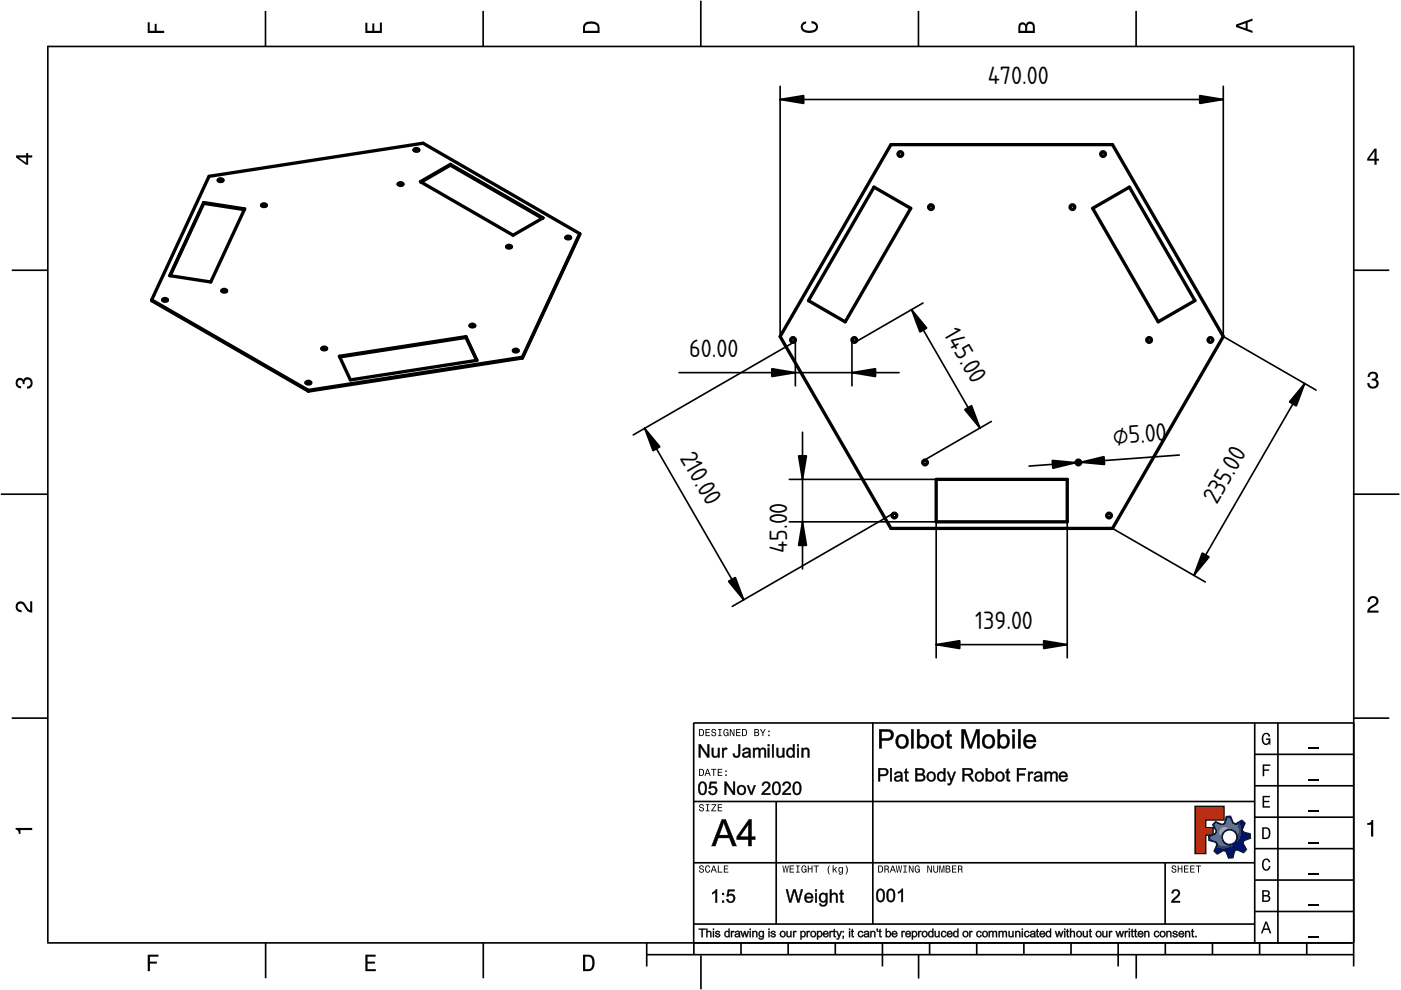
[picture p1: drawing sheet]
<svg xmlns="http://www.w3.org/2000/svg" width="297mm" height="210mm" viewBox="0 0 297 210" stroke-linecap="round" stroke-linejoin="round" font-family="sans-serif">
<defs><g id="words">
<g font-size="5">
<text x="209.4" y="17.8">470.00</text>
<text x="200" y="70.8" transform="rotate(60 200 70.8)">145.0</text>
<text x="146.1" y="75.8">60.00</text>
<text x="236.1" y="94.2" transform="rotate(-4 236.1 94.2)">⌀5.00</text>
<text x="144" y="97.1" transform="rotate(60 144 97.1)">210.0</text>
<text x="258" y="107.1" transform="rotate(-60 258 107.1)">235.0</text>
<text x="166.9" y="117.3" transform="rotate(-90 166.9 117.3)">45.00</text>
<text x="206.8" y="133.4">139.00</text>
</g>
</g></defs>
<g fill="none" stroke="#000" stroke-width=".35">
<path d="M10.1 9.7v190.1M10.1 9.9h277M56.3 2.3v7.5M102.4 2.3v7.5M148.6 .1v9.8M194.7 2.3v7.5M240.9 2.3v7.5M287 9.7v195.2M2.5 57.3h7.5M287.1 57.3h7.4M.2 104.8h10M287 104.8h9.7"/>
<path d="M2.5 152.3h7.5M147 153.3h140.1M147.1 153.3v49.1M185.1 153.2v42.8M266 159.9h21M266 153.3v46.7M270.9 153.3v46.7M287.1 152.3h7.4M147 169.9h119M164.6 169.9v26M266 179.9h21M266 173.3h21"/>
<path d="M266 166.6h21M10 199.9h277.1M56.3 199.9v7.5M102.5 199.9v7.5M137.1 199.9v5M147 195.9h119M147 182.9h119M157.1 199.9v2.5M167.1 199.9v2.5M177.1 199.9v2.5M187.1 199.9v5M197.1 199.9v2.5"/>
<path d="M207.1 199.9v2.5M217.1 199.9v2.5M227.1 199.9v2.5M237.1 199.9v5M247 182.9v13M247.1 199.9v2.5M257.1 199.9v2.5M266 193.3h21M266 186.6h21M267.1 199.9v2.5M277.1 199.9v2.5M137.1 202.4h150"/>
<path d="M148.6 202.6v7.2M194.8 202.4v5.1M240.9 202.4v5.1"/>
</g>
<g fill="#000">
<path d="M31.3 4.7h.4v1.8h1.1v-1.4h.4v1.4h1.6v.5h-3.5z" fill-rule="evenodd"/>
<path d="M77.5 4.8h.4v1.7h1v-1.5h.5v1.5h1.1v-1.7h.5v2.2h-3.5z" fill-rule="evenodd"/>
<path d="M124.1 4.9a2.19 2.19 0 0 0-.5 2.1h3.5v-1.2a1.42 1.42 0 0 0-1.7-1.3zM124.3 5.2a2.14 2.14 0 0 1 2.3 .3l.1 1h-2.7l.1-1z" fill-rule="evenodd"/>
<path d="M170.1 4.9l.8-.4v.5a.7 .7 0 0 0-.7 .5 .7 .7 0 0 0 .3 .8 1.69 1.69 0 0 0 2.5-.6 .9 .9 0 0 0-.9-.8v-.5a1.24 1.24 0 0 1 1.3 1.1 1.24 1.24 0 0 1-1 1.4 2.22 2.22 0 0 1-2.5-.7l-.1-.5z" fill-rule="evenodd"/>
<path d="M216.1 5l-.2 .8v1.2h3.5v-1.3a.98 .98 0 0 0-.7-1.1 .98 .98 0 0 0-1.2 .6 .84 .84 0 0 0-1.4-.2zM216.4 5.3a.54 .54 0 0 1 .7-.1 .54 .54 0 0 1 .3 .6v.7h-1.1zM217.9 5.2a.62 .62 0 0 1 .7-.1 .62 .62 0 0 1 .4 .6v.8h-1.2z" fill-rule="evenodd"/>
<path d="M262.1 5.2v.5l3.5 1.3v-.5l-1.1-.3v-1.4l1.1-.4v-.5zM262.6 5.5l1.5-.6v1.1z" fill-rule="evenodd"/>
<path d="M3.4 32.9v.5l2.1 1.5h.5v-1.5h.8v-.5h-.8v-.5h-.4v.5zM4 33.4h1.6v1.1z" fill-rule="evenodd"/>
<path d="M291.4 31.5l-1.5 2.1v.5h1.5v.8h.5v-.8h.5v-.4h-.5v-2.2zM291.4 32.1v1.6h-1.1z" fill-rule="evenodd"/>
<path d="M3.6 80.4a.86 .86 0 0 1 1.4 .1 1.06 1.06 0 0 1 1.2-.5 1.06 1.06 0 0 1 .7 1.2 1.1 1.1 0 0 1-1.2 1.2v-.4a.71 .71 0 0 0 .8-1 .71 .71 0 0 0-1.3-.1v.6h-.4a.61 .61 0 0 0-.3-.8 .61 .61 0 0 0-.8 .2 .61 .61 0 0 0 .2 .8l.6 .2v.4a1.15 1.15 0 0 1-1.2-.6 1.15 1.15 0 0 1 .3-1.3z" fill-rule="evenodd"/>
<path d="M290.3 79.1a1.08 1.08 0 0 1 1.3-.2 1.08 1.08 0 0 1 .5 1.3l-.4 .2a1.06 1.06 0 0 1 .6 1.3 1.06 1.06 0 0 1-1.2 .7 1.1 1.1 0 0 1-1.2-1.2h.4a.71 .71 0 0 0 1 .8 .71 .71 0 0 0 .1-1.3h-.6v-.4a.61 .61 0 0 0 .8-.3 .61 .61 0 0 0-.2-.8 .61 .61 0 0 0-.8 .2l-.2 .5h-.4z" fill-rule="evenodd"/>
<path d="M3.6 127.8a1.22 1.22 0 0 1 2 .7l.4 .6 .4 .3v-1.9h.4v2.4a1.8 1.8 0 0 1-1.7-1.4 .71 .71 0 0 0-.9-.5 .71 .71 0 0 0-.5 .8 .71 .71 0 0 0 .9 .6v.4a1.18 1.18 0 0 1-1.2-.6 1.18 1.18 0 0 1 .2-1.4z" fill-rule="evenodd"/>
<path d="M290.3 126.7a1.18 1.18 0 0 1 1.9 .3 1.18 1.18 0 0 1-1 1.7l-.5 .3-.3 .5h1.9v.4h-2.4a1.8 1.8 0 0 1 1.4-1.7 .71 .71 0 0 0 .5-.9 .71 .71 0 0 0-.9-.5 .71 .71 0 0 0-.5 .8h-.4z" fill-rule="evenodd"/>
<path d="M148.2 154.6v1.5h.5a.77 .77 0 0 0 .6-.8 .77 .77 0 0 0-.6-.7zM148.4 154.8a.58 .58 0 0 1 .7 .5 .58 .58 0 0 1-.7 .6zM149.6 154.6v1.5h.9v-.2h-.7v-.5h.6v-.2h-.6v-.4h.7v-.2zM151 154.7a.53 .53 0 0 0 0 .6 .53 .53 0 0 0 .6 .2 .32 .32 0 0 1-.3 .5 .32 .32 0 0 1-.3-.4h-.2a.5 .5 0 0 0 .7 .5 .5 .5 0 0 0 .1-.8l-.4-.1a.28 .28 0 0 1-.1-.4 .28 .28 0 0 1 .4-.1 .28 .28 0 0 1 .1 .3h.2a.51 .51 0 0 0-.3-.4 .51 .51 0 0 0-.5 .1zM152.3 154.6v.2h.2v1.1h-.2v.2h.7v-.2h-.3v-1.1h.3v-.2zM153.5 154.7a.81 .81 0 0 0 .5 1.4l.3-.2 .2 .2v-.8h-.6v.1h.4l-.2 .5a.6 .6 0 0 1-.5-.6 .6 .6 0 0 1 .4-.6l.2 .3h.2l-.1-.3a.53 .53 0 0 0-.8 0zM154.7 154.6v1.5h.2v-1.3l.6 1.3h.2v-1.5h-.2v1.2l-.5-1.2zM156.1 154.6v1.5h.9v-.2h-.7v-.5h.6v-.2h-.6v-.4h.7v-.2zM157.3 154.6v1.5h.5a.77 .77 0 0 0 .6-.8 .77 .77 0 0 0-.6-.7zM157.5 154.8a.58 .58 0 0 1 .7 .5 .58 .58 0 0 1-.7 .6zM159.9 154.6v1.5h.6a.42 .42 0 0 0 .5-.3 .42 .42 0 0 0-.3-.5l.2-.2-.1-.4zM160.1 154.8h.3a.23 .23 0 0 1 .3 .2 .23 .23 0 0 1-.3 .2h-.3zM160.1 155.4h.4a.26 .26 0 0 1 .3 .2 .26 .26 0 0 1-.3 .3h-.4zM161.1 154.6l.5 .9v.6h.2v-.6l.5-.9h-.2l-.4 .7-.3-.7zM162.9 155.8v.3h.3v-.3zM162.9 154.9v.3h.3v-.3z" fill-rule="evenodd"/>
<path d="M267.8 155.7a.85 .85 0 0 1 .9-.3 .85 .85 0 0 1 .6 .8h-.3l-.1-.3a.49 .49 0 0 0-.4-.3 .49 .49 0 0 0-.5 .3 1.2 1.2 0 0 0 .4 1.8 .66 .66 0 0 0 .6-.8h-.6v-.3h.9v1.3h-.1l-.1-.3-.3 .3a.85 .85 0 0 1-1.2-.7v-1.1z" fill-rule="evenodd"/>
<path d="M3.3 175.5h3.5v.5h-2.5v.8h-.3a.77 .77 0 0 0-.7-.9z" fill-rule="evenodd"/>
<path d="M148.4 170.6a.53 .53 0 0 0 0 .6 .53 .53 0 0 0 .6 .2 .32 .32 0 0 1-.3 .5 .32 .32 0 0 1-.3-.4h-.2a.5 .5 0 0 0 .7 .6 .5 .5 0 0 0 .1-.9l-.4-.1a.28 .28 0 0 1-.1-.4 .28 .28 0 0 1 .4-.1 .28 .28 0 0 1 .1 .4h.2a.51 .51 0 0 0-.3-.5 .51 .51 0 0 0-.5 .1zM149.7 170.5v.2h.2v1.1h-.2v.2h.7v-.2h-.3v-1.1h.3v-.2zM150.8 170.5v.2h.8l-.8 1.3h1.1v-.2h-.9l.9-1.3zM152.2 170.5v1.5h.9v-.2h-.7v-.5h.6v-.2h-.6v-.4h.7v-.2z" fill-rule="evenodd"/>
<path d="M148.2 163v1.5h.5a.77 .77 0 0 0 .6-.7 .77 .77 0 0 0-.6-.8zM148.4 163.2a.57 .57 0 0 1 .7 .6 .57 .57 0 0 1-.7 .5zM149.9 163l-.5 1.5h.2l.1-.4h.6l.2 .4h.2l-.6-1.5zM150 163.2l.3 .7h-.5zM150.8 163v.2h.4v1.3h.2v-1.3h.5v-.2zM152.2 163v1.5h.9v-.2h-.7v-.5h.6v-.2h-.6v-.4h.7v-.2zM153.8 164.2v.3h.3v-.3zM153.8 163.4v.3h.3v-.3z" fill-rule="evenodd"/>
<path d="M253.4 171h6.1v2.8h-3.9v1.7h1.6v1.5h-1.6v4h-2.2z" fill-rule="evenodd"/>
<path d="M257.7 174.3l-.5 .6 .7 1.3-.2 .6-1.4 .5v.9l1.5 .4 .3 .5-.7 1.4 .7 .5 1.3-.7 .6 .2 .5 1.4 .9-.1 .3-1.4 .6-.3 1.4 .6 .5-.6-.7-1.3 .2-.6 1.4-.5-.1-.9-1.4-.4-.3-.5 .6-1.4-.6-.6-1.3 .8-.6-.2-.5-1.4h-.9l-.4 1.5-.5 .2zM259.1 177.5a1.6 1.6 0 0 1 3.2 0 1.6 1.6 0 0 1-3.2 0z" fill-rule="evenodd"/>
<path d="M267.7 168.7h1.5v.3h-1.2v.8h1.1v.3h-1.1v.8h1.3v.3h-1.6z" fill-rule="evenodd"/>
<path d="M267.7 162.1h1.6v.3h-1.3v.7h1.1v.3h-1.1v1.2h-.3z" fill-rule="evenodd"/>
<path d="M267.6 175.4v2.5h.8a1.37 1.37 0 0 0 .7-2.2 1.56 1.56 0 0 0-1.5-.3zM267.9 175.7a.98 .98 0 0 1 1.2 .7 .98 .98 0 0 1-.7 1.2h-.5z" fill-rule="evenodd"/>
<path d="M289.9 174.5a.77 .77 0 0 0 .9-.6h.4v3.5h-.5v-2.5h-.8z" fill-rule="evenodd"/>
<path d="M148.4 183.6a.53 .53 0 0 0 0 .6 .53 .53 0 0 0 .6 .2 .32 .32 0 0 1-.3 .5 .32 .32 0 0 1-.3-.4h-.2a.5 .5 0 0 0 .7 .6 .5 .5 0 0 0 .1-.9l-.4-.1a.28 .28 0 0 1-.1-.4 .28 .28 0 0 1 .4-.1 .28 .28 0 0 1 .1 .4h.2a.51 .51 0 0 0-.3-.5 .51 .51 0 0 0-.5 .1zM149.6 183.7l-.1 .2a.67 .67 0 0 0 .1 .9 .67 .67 0 0 0 .8 .1l.2-.4h-.2l-.2 .3a.6 .6 0 0 1-.5-.5 .6 .6 0 0 1 .4-.6l.3 .3h.2l-.2-.4a.5 .5 0 0 0-.8 .1zM151.2 183.5l-.5 1.5h.2l.1-.4h.6l.2 .4h.2l-.6-1.5zM151.3 183.7l.3 .7h-.5zM152.2 183.5v1.5h1v-.2h-.8v-1.3zM153.5 183.5v1.5h.9v-.2h-.7v-.5h.6v-.2h-.6v-.4h.7v-.2z" fill-rule="evenodd"/>
<path d="M165.9 183.5l.3 1.5h.1l.3-1.3 .2 1.3h.2l.2-1.5h-.1l-.2 1.3-.2-1.3h-.2l-.2 1.3-.2-1.3zM167.4 183.5v1.5h1v-.2h-.8v-.5h.7v-.2h-.7v-.4h.7v-.2zM168.8 183.5v.2h.3v1.1h-.3v.2h.7v-.2h-.2v-1.1h.2v-.2zM170.1 183.7a.82 .82 0 0 0 .5 1.3l.3-.2 .1 .2v-.8h-.5v.2h.3l-.2 .4a.6 .6 0 0 1-.5-.5 .6 .6 0 0 1 .5-.6l.2 .3h.2l-.2-.4a.53 .53 0 0 0-.7 .1zM171.3 183.5v1.5h.2v-.7h.6v.7h.2v-1.5h-.2v.6h-.6v-.6zM172.5 183.5v.2h.5v1.3h.2v-1.3h.4v-.2zM175.8 183.5a1.35 1.35 0 0 0 .2 1.9 1.84 1.84 0 0 1 0-1.9zM176.5 183.5v1.5h.2v-.4l.2-.2 .4 .6h.2l-.4-.7 .4-.5h-.2l-.6 .6v-.9zM177.9 184a.59 .59 0 0 0-.2 .7 .59 .59 0 0 0 .7 .3l.1-.2a.31 .31 0 0 1-.1 .5 .31 .31 0 0 1-.4-.2h-.2a.47 .47 0 0 0 .5 .4 .47 .47 0 0 0 .4-.5v-1.2h-.2v.2l-.3-.2zM178 184.1l.1-.1a.42 .42 0 0 1 .4 .4 .42 .42 0 0 1-.4 .5l-.1-.3zM179.3 183.5a1.85 1.85 0 0 1 0 1.9 1.22 1.22 0 0 0 0-1.9z" fill-rule="evenodd"/>
<path d="M186.2 183.5v1.5h.5a.77 .77 0 0 0 .6-.7 .77 .77 0 0 0-.6-.8zM186.4 183.7a.58 .58 0 0 1 .6 .6 .58 .58 0 0 1-.6 .5zM187.5 183.5v1.5h.2v-.6a.45 .45 0 0 1 .5 .1 .45 .45 0 0 1 .1 .5h.2l-.2-.7a.42 .42 0 0 0 .1-.5 .42 .42 0 0 0-.4-.3zM187.7 183.7h.2a.26 .26 0 0 1 .4 .3 .26 .26 0 0 1-.4 .2h-.2zM189.2 183.5l-.6 1.5h.2l.2-.4h.6l.1 .4h.2l-.5-1.5zM189.3 183.7l.2 .7h-.4zM189.9 183.5l.3 1.5h.2l.2-1.3 .2 1.3h.2l.3-1.5h-.2l-.2 1.3-.2-1.3h-.2l-.2 1.3-.2-1.3zM191.5 183.5v.2h.3v1.1h-.3v.2h.8v-.2h-.3v-1.1h.3v-.2zM192.7 183.5v1.5h.2v-1.2l.5 1.2h.3v-1.5h-.2v1.2l-.6-1.2zM194.1 183.7a.81 .81 0 0 0 .5 1.3l.3-.2 .1 .2v-.8h-.5v.2h.3l-.2 .4a.6 .6 0 0 1-.5-.5 .6 .6 0 0 1 .5-.6l.2 .3h.2l-.2-.4a.53 .53 0 0 0-.7 .1zM196.6 183.5v1.5h.2v-1.2l.6 1.2h.2v-1.5h-.2v1.2l-.6-1.2zM197.9 183.5v.9a.52 .52 0 0 0 .5 .6 .52 .52 0 0 0 .5-.6v-.9h-.2v.9a.33 .33 0 0 1-.3 .5 .33 .33 0 0 1-.3-.5v-.9zM199.2 183.5v1.5h.1v-1.4l.3 1.4h.2l.3-1.4v1.4h.1v-1.5h-.2l-.3 1.3-.3-1.3zM200.5 183.5v1.5h.6a.42 .42 0 0 0 .4-.3 .42 .42 0 0 0-.2-.5l.2-.2-.1-.4zM200.7 183.7h.3a.23 .23 0 0 1 .3 .2 .23 .23 0 0 1-.3 .2h-.3zM200.7 184.3h.3a.26 .26 0 0 1 .3 .3 .26 .26 0 0 1-.3 .2h-.3zM201.8 183.5v1.5h1v-.2h-.8v-.5h.7v-.2h-.7v-.4h.8v-.2zM203.1 183.5v1.5h.2v-.6a.45 .45 0 0 1 .5 .1 .45 .45 0 0 1 .1 .5h.2l-.2-.7a.42 .42 0 0 0 .1-.5 .42 .42 0 0 0-.4-.3zM203.3 183.7h.3a.26 .26 0 0 1 .3 .3 .26 .26 0 0 1-.4 .2h-.2z" fill-rule="evenodd"/>
<path d="M248.5 183.6a.53 .53 0 0 0 0 .6 .53 .53 0 0 0 .6 .2 .32 .32 0 0 1-.2 .5 .32 .32 0 0 1-.3-.4h-.2a.5 .5 0 0 0 .6 .6 .5 .5 0 0 0 .2-.9l-.4-.1a.28 .28 0 0 1-.1-.4 .28 .28 0 0 1 .3-.1 .28 .28 0 0 1 .2 .4h.2a.51 .51 0 0 0-.3-.5 .51 .51 0 0 0-.6 .1zM249.7 183.5v1.5h.2v-.7h.6v.7h.2v-1.5h-.2v.6h-.6v-.6zM251 183.5v1.5h1v-.2h-.8v-.5h.7v-.2h-.7v-.4h.8v-.2zM252.3 183.5v1.5h1v-.2h-.8v-.5h.7v-.2h-.7v-.4h.8v-.2zM253.5 183.5v.2h.5v1.3h.2v-1.3h.5v-.2z" fill-rule="evenodd"/>
<path d="M268.3 195.4l-1 2.5h.4l.2-.7h1l.3 .7h.3l-.9-2.5zM268.4 195.8l.4 1.1h-.7z" fill-rule="evenodd"/>
<path d="M267.6 188.7v2.5h1a.7 .7 0 0 0 .7-.5 .7 .7 0 0 0-.4-.8 .61 .61 0 0 0 .3-.8 .61 .61 0 0 0-.7-.4zM267.9 189h.6a.38 .38 0 0 1 .4 .4 .38 .38 0 0 1-.5 .4h-.5zM267.9 190.1h.6a.44 .44 0 0 1 .5 .4 .44 .44 0 0 1-.5 .4h-.6z" fill-rule="evenodd"/>
<path d="M267.8 182.3a.85 .85 0 0 1 .9-.3 .85 .85 0 0 1 .6 .8h-.3l-.1-.2a.47 .47 0 0 0-.4-.3 .47 .47 0 0 0-.4 .3 1.21 1.21 0 0 0 .4 1.7 .64 .64 0 0 0 .5-.7h.4a.89 .89 0 0 1-.8 1 .89 .89 0 0 1-1-.7v-1.1z" fill-rule="evenodd"/>
<path d="M31.3 202.4h2.3v.4h-1.8v1.1h1.5v.4h-1.5v1.6h-.5z" fill-rule="evenodd"/>
<path d="M77.5 202.4h2.1v.4h-1.7v1.1h1.6v.4h-1.6v1.2h1.8v.4h-2.2z" fill-rule="evenodd"/>
<path d="M123.6 202.4v3.5h1.2a1.42 1.42 0 0 0 1.3-1.7 1.38 1.38 0 0 0-1.3-1.8zM124.1 202.8l1 .1a1.89 1.89 0 0 1 0 2.5l-1 .1z" fill-rule="evenodd"/>
</g>
<path d="M277.3 158.6h2.2M277.3 178.6h2.2M277.3 172h2.2M277.3 165.3h2.2M277.3 198.6h2.2M277.3 192h2.2M277.3 185.3h2.2" fill="none" stroke="#000" stroke-width=".25"/>
<g fill="#000">
<path d="M248.7 188.8a.91 .91 0 0 1 1.4 .2 .91 .91 0 0 1-.5 1.3l-.8 .7h1.4v.4h-1.9a3.2 3.2 0 0 1 1.4-1.7 .53 .53 0 0 0-.2-.8 .53 .53 0 0 0-.7 .5h-.4z"/>
<path d="M186.4 154.6l2.1 .1a1.19 1.19 0 0 1 1 1.2 1.19 1.19 0 0 1-1.1 1.1h-1.5l.1 1.7h-.6zM186.4 154.6v4.1h.5v-1.7h1.1a1.2 1.2 0 0 0 1.5-1.2 1.2 1.2 0 0 0-1.6-1.1zM186.9 155.1v1.4a2.44 2.44 0 0 0 1.8-.2 .73 .73 0 0 0-.2-1.2zM186.9 155.1h1.1a.79 .79 0 0 1 1 .7 .79 .79 0 0 1-1 .8h-1.1zM190.3 156a1.51 1.51 0 0 1 2.4 1 1.51 1.51 0 0 1-2 1.7 1.72 1.72 0 0 1-.4-2.7zM190.4 156a1.52 1.52 0 0 0-.4 1.8 1.52 1.52 0 0 0 1.7 .8 1.48 1.48 0 0 0 .8-2.1 1.48 1.48 0 0 0-2.1-.5zM190.7 156.4a1.08 1.08 0 0 0-.3 1.2 1.08 1.08 0 0 0 1.1 .6 1.1 1.1 0 0 0 .6-1.2 1.1 1.1 0 0 0-1.1-.8zM190.6 156.3a.98 .98 0 0 1 1.3 0 .98 .98 0 0 1 .2 1.2 .9 .9 0 0 1-1 .8 .9 .9 0 0 1-.7-1.1zM193.2 154.6h.5v4.1h-.5zM193.2 154.6v4.1h.5v-4.1zM194.4 154.6h.6l-.1 1.5a1.1 1.1 0 0 1 1.9 .1 1.59 1.59 0 0 1 .1 1.7 1.59 1.59 0 0 1-1.4 .8l-.6-.4v.4h-.5zM194.4 154.6v4.1h.5v-.5a1.17 1.17 0 0 0 1.4 .3 1.17 1.17 0 0 0 .6-1.3 1.16 1.16 0 0 0-.6-1.3 1.16 1.16 0 0 0-1.4 .3v-1.6zM195.2 156.4a1.08 1.08 0 0 0-.3 1.2 1.08 1.08 0 0 0 1 .6 1.2 1.2 0 0 0-.2-2.1zM195.1 156.3a.83 .83 0 0 1 1.1-.1 .83 .83 0 0 1 .3 1 .82 .82 0 0 1-.4 1 .82 .82 0 0 1-1.1-.3l-.1-.7zM197.8 156a1.51 1.51 0 0 1 2.4 1 1.51 1.51 0 0 1-2 1.7 1.72 1.72 0 0 1-.4-2.7zM197.8 156a1.52 1.52 0 0 0-.3 1.8 1.52 1.52 0 0 0 1.7 .8 1.48 1.48 0 0 0 .8-2.1 1.48 1.48 0 0 0-2.2-.5zM198.2 156.4a1.08 1.08 0 0 0-.3 1.2 1.08 1.08 0 0 0 1.1 .6 1.1 1.1 0 0 0 .6-1.2 1.1 1.1 0 0 0-1.1-.8zM198.1 156.3a.98 .98 0 0 1 1.3 0 .98 .98 0 0 1 .2 1.2 .9 .9 0 0 1-1.1 .8 .9 .9 0 0 1-.6-1.1zM200.7 155l.6-.3v1h.5v.5l-.5-.1v1.7a.31 .31 0 0 0 .1 .4 .31 .31 0 0 0 .4 0l.1 .5a.79 .79 0 0 1-.9-.1 .79 .79 0 0 1-.3-.8l.1-1.7-.4 .1v-.5h.4zM200.8 155v.8l-.4-.1v.4h.4v1.7a.69 .69 0 0 0 .2 .8 .69 .69 0 0 0 .8 0v-.4a.35 .35 0 0 1-.4 0 .35 .35 0 0 1-.2-.4v-1.7h.6v-.4l-.6 .1 .1-1.1zM203.8 154.6h.9l1.1 3.5 1.1-3.5h.8v4.1h-.6l.1-3.4-1.2 3.4h-.5l-1.1-3.5v3.5h-.6zM203.9 154.6v4.1h.5v-3.5l1.1 3.5h.5l1.2-3.4v3.4h.5v-4.1h-.7l-1.2 3.6-1.1-3.6zM208.6 156a1.51 1.51 0 0 1 2.4 1 1.51 1.51 0 0 1-2 1.7 1.72 1.72 0 0 1-.4-2.7zM208.7 156a1.52 1.52 0 0 0-.3 1.8 1.52 1.52 0 0 0 1.7 .8 1.48 1.48 0 0 0 .7-2.1 1.48 1.48 0 0 0-2.1-.5zM209 156.4a1.08 1.08 0 0 0-.2 1.2 1.08 1.08 0 0 0 1 .6 1.1 1.1 0 0 0 .6-1.2 1.1 1.1 0 0 0-1-.8zM208.9 156.3a.98 .98 0 0 1 1.3 0 .98 .98 0 0 1 .3 1.2 .9 .9 0 0 1-1.1 .8 .9 .9 0 0 1-.7-1.1zM211.5 154.6h.6l-.1 1.5a1.1 1.1 0 0 1 1.8 .1 1.59 1.59 0 0 1 .2 1.7 1.59 1.59 0 0 1-1.5 .8l-.5-.4v.4h-.5zM211.5 154.6v4.1h.5l-.1-.5a1.17 1.17 0 0 0 1.5 .3 1.17 1.17 0 0 0 .6-1.3 1.16 1.16 0 0 0-.6-1.3 1.16 1.16 0 0 0-1.4 .3v-1.6zM212.2 156.4a1.08 1.08 0 0 0-.2 1.2 1.08 1.08 0 0 0 .9 .6 1.2 1.2 0 0 0-.1-2.1zM212.2 156.3a.83 .83 0 0 1 1-.1 .83 .83 0 0 1 .4 1 .82 .82 0 0 1-.4 1 .82 .82 0 0 1-1.1-.3l-.2-.7zM214.6 154.6h.6v.6h-.6zM214.6 154.6v.6h.5v-.6zM214.6 155.7h.6v3h-.6zM214.6 155.7v3h.5v-3zM215.8 154.6h.6v4.1h-.6zM215.9 154.6v4.1h.5v-4.1zM217.3 156.1a1.38 1.38 0 0 1 1.7-.3 1.38 1.38 0 0 1 .7 1.6l-2.2-.1a.83 .83 0 0 0 .7 1 .83 .83 0 0 0 .9-.6h.5a1.21 1.21 0 0 1-1.5 1 1.62 1.62 0 0 1-.8-2.6zM217.4 156.1a1.48 1.48 0 0 0-.2 2 1.48 1.48 0 0 0 2 .3l.4-.6-.5-.1a.85 .85 0 0 1-1 .6 .85 .85 0 0 1-.6-1h2.1a1.32 1.32 0 0 0-.6-1.4 1.32 1.32 0 0 0-1.6 .2zM217.8 156.3l-.3 .6h1.6a.76 .76 0 0 0-.5-.7 .76 .76 0 0 0-.8 .1zM217.7 156.3l.6-.3 .5 .2 .3 .3 .1 .5h-1.7z"/>
<path d="M186.4 154.6h1.5a1.23 1.23 0 0 1 1.6 1.2 1.23 1.23 0 0 1-1.5 1.2h-1.1v1.7h-.5zM186.9 155.1v1.4a2.47 2.47 0 0 0 1.8-.1 .74 .74 0 0 0 .1-1 .74 .74 0 0 0-.8-.3zM190.4 156a1.48 1.48 0 0 1 2.2 1 1.48 1.48 0 0 1-1.9 1.6 1.69 1.69 0 0 1-.3-2.6zM190.7 156.4a1.12 1.12 0 0 0-.3 1.2 1.12 1.12 0 0 0 1.1 .7 1.13 1.13 0 0 0 .6-1.3 1.13 1.13 0 0 0-1.1-.9zM193.2 154.6h.5v4.1h-.5zM194.4 154.6h.5v1.5a1.26 1.26 0 0 1 1.6-.1 1.26 1.26 0 0 1 .4 1.5 1.16 1.16 0 0 1-.7 1.1 1.16 1.16 0 0 1-1.3-.3v.4h-.5zM195.1 156.4a1.12 1.12 0 0 0-.2 1.2 1.12 1.12 0 0 0 1 .7 1.24 1.24 0 0 0 .6-1.2 1.24 1.24 0 0 0-.8-1zM197.8 156a1.48 1.48 0 0 1 2.3 1 1.48 1.48 0 0 1-1.9 1.6 1.69 1.69 0 0 1-.4-2.6zM198.1 156.4a1.12 1.12 0 0 0-.2 1.2 1.12 1.12 0 0 0 1.1 .7 1.13 1.13 0 0 0 .6-1.3 1.13 1.13 0 0 0-1.1-.9zM200.8 155l.5-.3v1h.5v.4h-.5v1.7a.33 .33 0 0 0 .1 .4 .33 .33 0 0 0 .4 0v.5a.73 .73 0 0 1-.8-.1 .73 .73 0 0 1-.2-.8v-1.7h-.4v-.4h.4zM203.9 154.6h.8l1.1 3.5 1.2-3.5h.7v4.1h-.5v-3.4l-1.2 3.4h-.5l-1.1-3.5v3.5h-.5zM208.7 156a1.48 1.48 0 0 1 2.3 1 1.48 1.48 0 0 1-2 1.6 1.69 1.69 0 0 1-.3-2.6zM209 156.4a1.12 1.12 0 0 0-.3 1.2 1.12 1.12 0 0 0 1.1 .7 1.13 1.13 0 0 0 .7-1.3 1.13 1.13 0 0 0-1.1-.9zM211.5 154.6h.5v1.5a1.26 1.26 0 0 1 1.6-.1 1.26 1.26 0 0 1 .4 1.5 1.16 1.16 0 0 1-.7 1.1 1.16 1.16 0 0 1-1.3-.3v.4h-.5zM212.2 156.4a1.12 1.12 0 0 0-.2 1.2 1.12 1.12 0 0 0 1 .7 1.24 1.24 0 0 0 .5-1.2 1.24 1.24 0 0 0-.7-1zM214.6 154.6h.5v.6h-.5zM214.6 155.7h.5v3h-.5zM215.9 154.6h.5v4.1h-.5zM217.4 156.1a1.36 1.36 0 0 1 1.6-.3 1.36 1.36 0 0 1 .7 1.5h-2.2a.85 .85 0 0 0 .6 1 .85 .85 0 0 0 1-.6l.5 .1a1.43 1.43 0 0 1-1.9 .8 1.43 1.43 0 0 1-.6-2zM217.8 156.3l-.3 .6h1.6a.8 .8 0 0 0-.4-.8 .8 .8 0 0 0-.9 .2z"/>
<path d="M148.4 165.9a1.04 1.04 0 0 1 1.2 .1 1.04 1.04 0 0 1 .3 1.1 1.06 1.06 0 0 1-.3 1.2 1.06 1.06 0 0 1-1.1 .2 2.16 2.16 0 0 1-.1-2.6zM148.5 165.9a2.29 2.29 0 0 0-.2 2.4 .89 .89 0 0 0 1.1 .1 .89 .89 0 0 0 .4-1 1.2 1.2 0 0 0-1-1.6zM148.6 166.2a2.19 2.19 0 0 0 .2 2h.3a1.72 1.72 0 0 0 0-2.1zM148.6 166.1l.5-.1a1.74 1.74 0 0 1 0 2.3h-.3a1.88 1.88 0 0 1-.2-2.2zM150.5 165.7h1.5v.4h-1.2l-.1 .7a.91 .91 0 0 1 1.2 .2 .91 .91 0 0 1-.1 1.2 .89 .89 0 0 1-1 .4 .89 .89 0 0 1-.6-.9h.4a.59 .59 0 0 0 .8 .4 .59 .59 0 0 0 .2-.9 .59 .59 0 0 0-.9 0l-.1 .1-.4-.1zM150.5 165.8l-.2 1.4h.3a.65 .65 0 0 1 .9-.1 .65 .65 0 0 1 .2 .9 .56 .56 0 0 1-.7 .3 .56 .56 0 0 1-.4-.5h-.4a.9 .9 0 0 0 1.1 .7 .9 .9 0 0 0 .6-1.1 .9 .9 0 0 0-1.2-.5l.1-.8h1.1v-.3zM153.6 165.7h.4l1.5 2.2-.1-2.2h.5v2.9h-.5l-1.4-2.3v2.3h-.4zM153.6 165.7v2.8h.4l-.1-2.3 1.5 2.3h.4v-2.8h-.3v2.3l-1.5-2.3zM156.5 166.6a1.05 1.05 0 0 1 1.5 .2 1.05 1.05 0 0 1-.2 1.5 1.05 1.05 0 0 1-1.5-.2v-.9zM156.6 166.7a1.04 1.04 0 0 0-.2 1.3 1.04 1.04 0 0 0 1.3 .4 1.03 1.03 0 0 0 .3-1.4 1.03 1.03 0 0 0-1.4-.3zM156.8 167a.71 .71 0 0 0-.1 .8 .71 .71 0 0 0 .8 .4 .69 .69 0 0 0 .3-1 .69 .69 0 0 0-1-.2zM156.8 166.9a.77 .77 0 0 1 1.1 .4 .77 .77 0 0 1-.7 1 .84 .84 0 0 1-.4-1.4zM158.3 166.5h.5l.5 1.6 .5-1.6h.5l-.8 2.1h-.4zM158.4 166.5l.7 2h.4l.7-2h-.3l-.6 1.8-.6-1.8zM161.8 165.9a.95 .95 0 0 1 1.5 .2 .95 .95 0 0 1-.6 1.4l-.8 .7h1.5v.4h-2l.3-.7 .9-.9a.52 .52 0 0 0 .3-.6 .52 .52 0 0 0-.6-.4 .52 .52 0 0 0-.4 .6h-.4zM161.8 166l-.3 .5 .4 .1a.58 .58 0 0 1 .9-.5 .58 .58 0 0 1-.1 1l-.9 .8-.3 .6h1.8v-.3h-1.4l.6-.6a1.04 1.04 0 0 0 .4-1.8h-.7zM164.1 165.9a1.04 1.04 0 0 1 1.2 .1 1.04 1.04 0 0 1 .3 1.1 1.06 1.06 0 0 1-.3 1.2 1.06 1.06 0 0 1-1.2 .2 2.16 2.16 0 0 1 0-2.6zM164.1 165.9a2.29 2.29 0 0 0-.1 2.4 .89 .89 0 0 0 1 .1 .89 .89 0 0 0 .5-1 1.2 1.2 0 0 0-1.1-1.6zM164.2 166.2a2.19 2.19 0 0 0 .3 2h.2a1.72 1.72 0 0 0 0-2.1zM164.3 166.1l.5-.1a1.74 1.74 0 0 1 0 2.3h-.4a1.88 1.88 0 0 1-.1-2.2zM166.1 165.9a.95 .95 0 0 1 1.5 .2 .95 .95 0 0 1-.5 1.4l-.8 .7h1.4v.4h-1.9l.3-.7 .9-.9a.52 .52 0 0 0 .3-.6 .52 .52 0 0 0-.6-.4 .52 .52 0 0 0-.4 .6h-.4zM166.2 166l-.3 .5 .4 .1a.58 .58 0 0 1 .9-.5 .58 .58 0 0 1-.1 1l-1 .8-.3 .6h1.9v-.3h-1.5l.6-.6a1.04 1.04 0 0 0 .5-1.8h-.7zM168.4 165.9a1.04 1.04 0 0 1 1.2 .1 1.04 1.04 0 0 1 .3 1.1 1.06 1.06 0 0 1-.2 1.2 1.06 1.06 0 0 1-1.2 .2 2.16 2.16 0 0 1-.1-2.6zM168.5 165.9a2.29 2.29 0 0 0-.2 2.4 .89 .89 0 0 0 1.1 .1 .89 .89 0 0 0 .4-1 1.2 1.2 0 0 0-1-1.6zM168.6 166.2a2.19 2.19 0 0 0 .2 2h.3a1.72 1.72 0 0 0 0-2.1zM168.7 166.1l.4-.1a1.74 1.74 0 0 1 0 2.3h-.3a1.88 1.88 0 0 1-.1-2.2z"/>
<path d="M148.4 165.9a1 1 0 0 1 1.2 .1 1 1 0 0 1 .2 1.1 1.02 1.02 0 0 1-.2 1.2 1.02 1.02 0 0 1-1.1 .1 2.13 2.13 0 0 1-.1-2.5zM148.7 166.1a1.89 1.89 0 0 0 .1 2.2h.3a1.73 1.73 0 0 0 0-2.3zM150.5 165.8h1.4v.3h-1.1l-.1 .7a.93 .93 0 0 1 1.3 .5 .93 .93 0 0 1-.6 1.2 .93 .93 0 0 1-1.2-.7h.4a.62 .62 0 0 0 .7 .4 .62 .62 0 0 0 .5-.7 .62 .62 0 0 0-.7-.5l-.5 .2h-.3zM153.6 165.7h.4l1.5 2.2v-2.2h.3v2.8h-.4l-1.4-2.2v2.2h-.4zM156.6 166.7a1.01 1.01 0 0 1 1.4 .2 1.01 1.01 0 0 1-.2 1.4 1.01 1.01 0 0 1-1.4-.2l-.1-.9zM156.8 166.9a.75 .75 0 0 0-.2 1 .75 .75 0 0 0 .9 .3 .73 .73 0 0 0 .3-1 .73 .73 0 0 0-1-.3zM158.4 166.5h.3l.6 1.6 .6-1.6h.3l-.7 2h-.4zM161.8 165.9a.91 .91 0 0 1 1.4 .2 .91 .91 0 0 1-.5 1.4l-.8 .7h1.4v.3h-1.8a3.2 3.2 0 0 1 1.3-1.6 .53 .53 0 0 0-.2-.9 .53 .53 0 0 0-.7 .6l-.4-.1zM164.1 165.9a1 1 0 0 1 1.2 .1 1 1 0 0 1 .2 1.1 1.02 1.02 0 0 1-.2 1.2 1.02 1.02 0 0 1-1.2 .1 2.13 2.13 0 0 1 0-2.5zM164.3 166.1a1.89 1.89 0 0 0 .2 2.2h.3a1.73 1.73 0 0 0 0-2.3zM166.2 165.9a.91 .91 0 0 1 1.4 .2 .91 .91 0 0 1-.5 1.4l-.8 .7h1.4v.3h-1.9a3.2 3.2 0 0 1 1.4-1.6 .53 .53 0 0 0-.2-.9 .53 .53 0 0 0-.7 .6l-.4-.1zM168.5 165.9a1 1 0 0 1 1.1 .1 1 1 0 0 1 .3 1.1 1.02 1.02 0 0 1-.3 1.2 1.02 1.02 0 0 1-1.1 .1 2.13 2.13 0 0 1 0-2.5zM168.7 166.1a1.89 1.89 0 0 0 .1 2.2h.3a1.73 1.73 0 0 0 0-2.3z"/>
<path d="M148.1 157.8h.5l1.4 2.2v-2.2h.4v2.8h-.4l-1.5-2.2 .1 2.2h-.5zM148.2 157.8v2.8h.3v-2.3l1.5 2.3h.4v-2.8h-.4v2.3l-1.5-2.3zM150.9 158.5h.4v1.6a.49 .49 0 0 0 .6 .2 .49 .49 0 0 0 .3-.6v-1.2h.4v2.1h-.4l.1-.3a.73 .73 0 0 1-.8 .4 .73 .73 0 0 1-.6-.5zM150.9 158.6l.1 1.2a.69 .69 0 0 0 .5 .8 .69 .69 0 0 0 .8-.4v.4h.3v-2h-.4l.1 1.1a.55 .55 0 0 1-.5 .7 .55 .55 0 0 1-.6-.7l.1-1.1zM153.1 158.5h.4l-.1 .4a.47 .47 0 0 1 .4-.4 .47 .47 0 0 1 .4 .2l-.1 .3-.4-.1-.2 .2v1.5h-.4zM153.1 158.6v2h.4l-.1-1.1a.46 .46 0 0 1 .1-.5 .46 .46 0 0 1 .6 0l.1-.4a.6 .6 0 0 0-.8 .3v-.3zM156.5 157.8h.5v1.9a.8 .8 0 0 1-.8 1 .8 .8 0 0 1-.8-.9l.4-.1v.3a.39 .39 0 0 0 .5 .3 .39 .39 0 0 0 .2-.6zM156.6 157.8v1.9a.46 .46 0 0 1-.4 .7 .46 .46 0 0 1-.5-.6h-.3a.74 .74 0 0 0 .8 .8 .74 .74 0 0 0 .7-.9v-1.9zM157.5 158.8a.89 .89 0 0 1 1-.4 .89 .89 0 0 1 .7 .9l.1 1.3h-.5v-.2a.73 .73 0 0 1-1.1 .3 .73 .73 0 0 1-.1-1.1l1.1-.3a.5 .5 0 0 0-.4-.4 .5 .5 0 0 0-.5 .3h-.4zM157.6 158.8l-.2 .4h.4a.53 .53 0 0 1 .3-.4 .53 .53 0 0 1 .6 .1l.1 .4-.9 .2a.62 .62 0 0 0-.4 .8 .92 .92 0 0 0 1.3 0l.1 .3h.3l-.1-.4v-1.2a.97 .97 0 0 0-1.5-.2zM157.9 159.9h-.1a.44 .44 0 0 0 .4 .5 .44 .44 0 0 0 .5-.4l.1-.4zM157.8 159.8l1-.2a.57 .57 0 0 1-.3 .7 .57 .57 0 0 1-.8-.3zM159.6 158.5h.4v.4a.68 .68 0 0 1 .6-.4 .68 .68 0 0 1 .6 .4 .67 .67 0 0 1 .7-.4 .67 .67 0 0 1 .5 .7v1.4h-.4v-1.3a.41 .41 0 0 0-.4-.5 .41 .41 0 0 0-.4 .6v1.2h-.4v-1.3a.43 .43 0 0 0-.5-.4 .43 .43 0 0 0-.3 .7v1h-.4zM159.7 158.6v2h.3v-1a.5 .5 0 0 1 .3-.7 .5 .5 0 0 1 .6 .4v1.3h.3v-1.2a.48 .48 0 0 1 .4-.6 .48 .48 0 0 1 .5 .5v1.3h.3v-1.4a.63 .63 0 0 0-.5-.6 .63 .63 0 0 0-.8 .4 .65 .65 0 0 0-.6-.4 .65 .65 0 0 0-.6 .4l.1-.4zM162.7 157.8h.5v.4h-.5zM162.8 157.8v.4h.3v-.4zM162.7 158.5h.5v2.1h-.5zM162.8 158.6v2h.3v-2zM163.7 157.8h.4v2.8h-.4zM163.7 157.8v2.8h.4v-2.8zM164.6 158.5h.4v1.6a.49 .49 0 0 0 .6 .2 .49 .49 0 0 0 .3-.6v-1.2h.4v2.1h-.4l.1-.3a.73 .73 0 0 1-.7 .4 .73 .73 0 0 1-.7-.5zM164.6 158.6l.1 1.2a.69 .69 0 0 0 .5 .8 .69 .69 0 0 0 .8-.4v.4h.3v-2h-.4l.1 1.1a.55 .55 0 0 1-.5 .7 .55 .55 0 0 1-.6-.7l.1-1.1zM167 158.7a.74 .74 0 0 1 1.1 .1v-1h.4v2.8h-.4v-.3a.73 .73 0 0 1-1.1 .1 1.35 1.35 0 0 1 0-1.7zM167 158.8a.99 .99 0 0 0-.2 1.2 .99 .99 0 0 0 1.2 .5l.2-.3-.1 .4h.4v-2.8h-.4l.1 1.1a.71 .71 0 0 0-1.2-.1zM167.2 159a.67 .67 0 0 0-.1 .9 .67 .67 0 0 0 .9 .3 .67 .67 0 0 0 .1-.9 .67 .67 0 0 0-.9-.3zM167.2 159a.61 .61 0 0 1 .8-.1 .61 .61 0 0 1 .2 .7 .61 .61 0 0 1-.6 .8 .61 .61 0 0 1-.6-.8zM169 157.8h.4v.4h-.4zM169 157.8v.4h.4v-.4zM169 158.5h.4v2.1h-.4zM169 158.6v2h.4v-2zM169.9 158.5h.4v.4a.74 .74 0 0 1 .9-.4 .74 .74 0 0 1 .4 .9v1.2h-.4v-1.2a.46 .46 0 0 0-.5-.6 .46 .46 0 0 0-.4 .7v1.1h-.4zM170 158.6v2h.3v-1.1a.53 .53 0 0 1 .4-.7 .53 .53 0 0 1 .6 .6v1.2h.3v-1.6a.73 .73 0 0 0-.7-.4 .73 .73 0 0 0-.7 .4l.1-.4z"/>
<path d="M148.2 157.8h.3l1.5 2.2v-2.2h.4v2.8h-.4l-1.5-2.2v2.2h-.3zM150.9 158.6h.4v1.1a.51 .51 0 0 0 .5 .7 .51 .51 0 0 0 .4-.7v-1.1h.4v2h-.3v-.3a.72 .72 0 0 1-.9 .3 .72 .72 0 0 1-.5-.8zM153.1 158.6h.3v.3l.2-.3h.4h.2l-.1 .4a.45 .45 0 0 0-.5 0 .45 .45 0 0 0-.1 .5v1.1h-.4zM156.6 157.8h.3v1.9a.78 .78 0 0 1-.7 .9 .78 .78 0 0 1-.8-.8h.3a.44 .44 0 0 0 .5 .5 .44 .44 0 0 0 .4-.6zM157.6 158.8a.87 .87 0 0 1 .9-.3 .87 .87 0 0 1 .6 .8l.1 1.3h-.3l-.1-.2a.74 .74 0 0 1-.9 .3 .74 .74 0 0 1-.5-.9l.5-.3 .9-.2a.51 .51 0 0 0-.5-.5 .51 .51 0 0 0-.5 .4h-.4zM157.8 159.8a.36 .36 0 0 0 0 .5 .36 .36 0 0 0 .5 .1l.4-.3 .1-.5zM159.7 158.6h.3v.3a.68 .68 0 0 1 1.2 0 .66 .66 0 0 1 .7-.4 .66 .66 0 0 1 .5 .7v1.4h-.3v-1.3a.45 .45 0 0 0-.5-.5 .45 .45 0 0 0-.4 .6v1.2h-.3v-1.3a.46 .46 0 0 0-.6-.4 .46 .46 0 0 0-.3 .7v1h-.3zM162.8 157.8h.3v.4h-.3zM162.8 158.6h.3v2h-.3zM163.7 157.8h.4v2.8h-.4zM164.6 158.6h.4v1.1a.51 .51 0 0 0 .5 .7 .51 .51 0 0 0 .4-.7v-1.1h.4v2h-.3v-.3a.72 .72 0 0 1-.9 .3 .72 .72 0 0 1-.5-.8zM167 158.8a.76 .76 0 0 1 1.1 0v-1h.4v2.8h-.4v-.3a.91 .91 0 0 1-1.1 .1 .91 .91 0 0 1-.2-1.2zM167.2 159a.75 .75 0 0 0-.1 .9 .75 .75 0 0 0 .8 .4 .76 .76 0 0 0 .3-.9 .76 .76 0 0 0-.9-.5zM169 157.8h.4v.4h-.4zM169 158.6h.4v2h-.4zM170 158.6h.3v.3a.72 .72 0 0 1 .8-.3 .72 .72 0 0 1 .5 .8v1.2h-.3v-1.2a.5 .5 0 0 0-.6-.6 .5 .5 0 0 0-.4 .7v1.1h-.3z"/>
<path d="M153 173.7h.9l2.3 5.7h-.9l-.7-1.7h-2.3l-.6 1.7h-.9zM153 173.7l-2.1 5.7h.8l.6-1.8h2.4l.6 1.8h.9l-2.4-5.7zM153.4 174.3l-.2 .9-.7 1.9h1.9zM153.4 174.3l1.1 2.8h-2.1zM158.8 173.7h.6l-.1 3.7h.8v.7l-.8-.1 .1 1.4h-.8l.1-1.4-2.5 .1v-.7zM158.8 173.7l-2.6 3.7v.6h2.5v1.4h.6v-1.4h.8v-.6h-.8v-3.7zM158.6 174.9l-1.7 2.5h1.8zM158.7 174.7v2.7h-1.9z"/>
<path d="M153 173.7h.8l2.4 5.7h-.9l-.7-1.7h-2.3l-.6 1.7h-.8zM153.4 174.3l-.9 2.8h1.9zM158.8 173.7h.5v3.7h.8v.6h-.8v1.4h-.6v-1.4h-2.5v-.6zM158.7 174.9l-1.8 2.5h1.8z"/>
<path d="M186.2 162.8l1.5 .1a.83 .83 0 0 1 .7 .8 .83 .83 0 0 1-.7 .8h-1.1v1.2h-.4zM186.2 162.9v2.8h.4v-1.2a1.57 1.57 0 0 0 1.6-.4 .81 .81 0 0 0-.1-.9 .81 .81 0 0 0-.8-.3zM186.6 163.2v1h.7a.5 .5 0 0 0 .6-.4 .5 .5 0 0 0-.3-.6zM186.5 163.2h.8a.56 .56 0 0 1 .7 .5 .56 .56 0 0 1-.7 .5h-.8zM188.7 162.8h.4v2.9h-.4zM188.7 162.9v2.8h.4v-2.8zM189.7 163.8a.89 .89 0 0 1 1-.3 .89 .89 0 0 1 .7 .9l.1 1.3h-.5v-.3a.73 .73 0 0 1-1.1 .3 .73 .73 0 0 1-.1-1.1l1.1-.2a.5 .5 0 0 0-.4-.5 .5 .5 0 0 0-.5 .4h-.4zM189.8 163.9l-.2 .3 .4 .1a.53 .53 0 0 1 .3-.5 .53 .53 0 0 1 .6 .2l.1 .4-.9 .2a.62 .62 0 0 0-.4 .8 .92 .92 0 0 0 1.3-.1l.1 .4h.3l-.1-.4v-1.3a.97 .97 0 0 0-1.5-.1zM190.1 164.9l-.1 .1a.44 .44 0 0 0 .4 .5 .44 .44 0 0 0 .5-.4l.1-.5zM190 164.9l1-.3a.57 .57 0 0 1-.3 .8 .57 .57 0 0 1-.8-.4zM191.9 163.1l.4-.2v.7h.3v.3h-.3v1.4h.3l.1 .4a.57 .57 0 0 1-.6-.1 .57 .57 0 0 1-.2-.5v-1.2h-.3v-.3h.3zM191.9 163.1l.1 .6-.3-.1v.3h.3v1.2a.47 .47 0 0 0 .1 .5 .47 .47 0 0 0 .6 0l-.1-.2a.27 .27 0 0 1-.3 0 .27 .27 0 0 1-.1-.3v-1.2h.4v-.3l-.4 .1 .1-.8zM194 162.8h1.1a.73 .73 0 0 1 .9 .5 .73 .73 0 0 1-.3 .9 .78 .78 0 0 1 .5 .9 .78 .78 0 0 1-.9 .6h-1.3zM194.1 162.9v2.8l1-.1a.75 .75 0 0 0 1-.5 .75 .75 0 0 0-.6-.9 .67 .67 0 0 0 .5-.9 .67 .67 0 0 0-.9-.4zM194.4 163.2v.8h.9a.37 .37 0 0 0 .4-.4 .37 .37 0 0 0-.4-.3zM194.4 163.2h.6a.49 .49 0 0 1 .7 .2 .49 .49 0 0 1-.3 .7h-1zM194.4 164.4v.9h1a.46 .46 0 0 0 .3-.6 .46 .46 0 0 0-.6-.3zM194.4 164.3h.7a.52 .52 0 0 1 .7 .4 .52 .52 0 0 1-.4 .6l-1 .1zM196.8 163.8a1.05 1.05 0 0 1 1.5 .2 1.05 1.05 0 0 1-.2 1.5 1.05 1.05 0 0 1-1.5-.3l-.1-.9zM196.8 163.8a1.04 1.04 0 0 0-.2 1.4 1.04 1.04 0 0 0 1.3 .4 1.03 1.03 0 0 0 .3-1.5 1.03 1.03 0 0 0-1.4-.3zM197 164.1a.71 .71 0 0 0-.1 .9 .71 .71 0 0 0 .8 .3 .69 .69 0 0 0 .3-.9 .69 .69 0 0 0-1-.3zM197 164a.77 .77 0 0 1 1.1 .5 .77 .77 0 0 1-.7 1 .84 .84 0 0 1-.4-1.5zM198.9 163.8a.74 .74 0 0 1 1.2 .1v-1.1h.4v2.9h-.4v-.3a.73 .73 0 0 1-1.1 .1 1.35 1.35 0 0 1-.1-1.7zM199 163.9a.99 .99 0 0 0-.2 1.2 .99 .99 0 0 0 1.1 .4l.3-.2-.1 .4h.3v-2.8h-.3v1.1a.71 .71 0 0 0-1.1-.1zM199.2 164.1a.67 .67 0 0 0-.1 .9 .67 .67 0 0 0 .8 .2 .67 .67 0 0 0 .2-.9 .67 .67 0 0 0-.9-.2zM199.2 164a.61 .61 0 0 1 .7-.1 .61 .61 0 0 1 .3 .8 .61 .61 0 0 1-.6 .8 .61 .61 0 0 1-.6-.8zM200.7 163.6h.5l.5 1.7 .6-1.7h.4l-1 2.6a.5 .5 0 0 1-.8 .2v-.3l.5-.1 .2-.3zM200.8 163.6l.8 2.1-.3 .4h-.4l.1 .3a.73 .73 0 0 0 .8-.7l.8-2.1h-.3l-.6 1.7-.5-1.7zM204 162.8h1.3a.8 .8 0 0 1 1 .7 .8 .8 0 0 1-.8 .9l.4 .2 .7 1.1h-.6l-.9-1.3h-.7l.1 1.3h-.5zM204.1 162.9v2.8h.3v-1.3l.9 .1 .8 1.2h.4l-.8-1.2-.3-.1a.75 .75 0 0 0 .9-.8 .75 .75 0 0 0-1-.7zM204.4 163.2v.9h.8a.45 .45 0 0 0 .7-.4 .45 .45 0 0 0-.6-.5zM204.4 163.1h.9a.53 .53 0 0 1 .7 .6 .53 .53 0 0 1-.8 .4h-.8zM207 163.8a1.05 1.05 0 0 1 1.5 .2 1.05 1.05 0 0 1-.2 1.5 1.05 1.05 0 0 1-1.5-.3l-.1-.9zM207 163.8a1.04 1.04 0 0 0-.2 1.4 1.04 1.04 0 0 0 1.3 .4 1.03 1.03 0 0 0 .4-1.5 1.03 1.03 0 0 0-1.5-.3zM207.3 164.1a.71 .71 0 0 0-.2 .9 .71 .71 0 0 0 .8 .3 .69 .69 0 0 0 .3-.9 .69 .69 0 0 0-.9-.3zM207.2 164a.77 .77 0 0 1 1.1 .5 .77 .77 0 0 1-.6 1 .84 .84 0 0 1-.5-1.5zM209 162.8h.4v1.1a.78 .78 0 0 1 .8-.3 .78 .78 0 0 1 .5 .6 .96 .96 0 0 1-.1 1.2 .96 .96 0 0 1-1.3 0l.1 .3h-.4zM209 162.9v2.8h.3v-.4a.8 .8 0 0 0 1 .3 .8 .8 0 0 0 .4-1 .79 .79 0 0 0-.4-.9 .79 .79 0 0 0-1 .3l.1-1.1zM209.5 164.1a.72 .72 0 0 0-.2 .8 .72 .72 0 0 0 .8 .4 .74 .74 0 0 0 .3-.8 .74 .74 0 0 0-.7-.5zM209.5 164a.65 .65 0 0 1 .8 0 .65 .65 0 0 1 .1 .9 .53 .53 0 0 1-.4 .5 .53 .53 0 0 1-.6-.2l-.1-.6zM211.4 163.8a1.05 1.05 0 0 1 1.4 .2 1.05 1.05 0 0 1-.2 1.5 1.05 1.05 0 0 1-1.4-.3l-.1-.9zM211.4 163.8a1.04 1.04 0 0 0-.2 1.4 1.04 1.04 0 0 0 1.3 .4 1.03 1.03 0 0 0 .3-1.5 1.03 1.03 0 0 0-1.4-.3zM211.6 164.1a.71 .71 0 0 0-.1 .9 .71 .71 0 0 0 .8 .3 .69 .69 0 0 0 .3-.9 .69 .69 0 0 0-1-.3zM211.6 164a.77 .77 0 0 1 1.1 .5 .77 .77 0 0 1-.7 1 .84 .84 0 0 1-.4-1.5zM213.4 163.1l.4-.2v.7h.4v.3h-.4v1.4h.4v.4a.57 .57 0 0 1-.6-.1 .57 .57 0 0 1-.2-.5v-1.2h-.2v-.3h.2zM213.4 163.1l.1 .6-.3-.1v.3h.3v1.2a.47 .47 0 0 0 .1 .5 .47 .47 0 0 0 .6 0l-.1-.2a.27 .27 0 0 1-.3 0 .27 .27 0 0 1-.1-.3v-1.2h.4v-.3l-.4 .1 .1-.8zM215.6 162.8h1.9v.4h-1.5v.9l1.3-.1v.4h-1.3v1.3h-.4zM215.6 162.9v2.8h.4v-1.3h1.3v-.3h-1.3v-.9h1.5v-.3zM217.9 163.6h.4v.3a.47 .47 0 0 1 .3-.3 .47 .47 0 0 1 .5 .1l-.1 .4-.4-.1-.2 .2v1.5h-.5zM218 163.6v2.1h.3v-1.1a.46 .46 0 0 1 .1-.6 .46 .46 0 0 1 .6 0l.1-.3a.6 .6 0 0 0-.9 .2l.1-.3zM219.4 163.8a.89 .89 0 0 1 1-.3 .89 .89 0 0 1 .6 .9l.1 1.3h-.4l-.1-.3a.73 .73 0 0 1-1 .3 .73 .73 0 0 1-.2-1.1l1.2-.2a.5 .5 0 0 0-.5-.5 .5 .5 0 0 0-.5 .4h-.4zM219.4 163.9l-.2 .3 .4 .1a.53 .53 0 0 1 .4-.5 .53 .53 0 0 1 .5 .2l.1 .4-.9 .2a.62 .62 0 0 0-.4 .8 .92 .92 0 0 0 1.4-.1v.4h.4l-.2-.4v-1.3a.97 .97 0 0 0-1.5-.1zM219.7 164.9l-.1 .1a.44 .44 0 0 0 .4 .5 .44 .44 0 0 0 .5-.4l.1-.5zM219.6 164.9l1-.3a.57 .57 0 0 1-.3 .8 .57 .57 0 0 1-.8-.4zM221.5 163.6h.3v.3a.68 .68 0 0 1 .6-.3 .68 .68 0 0 1 .6 .3v.1a.67 .67 0 0 1 .8-.4 .67 .67 0 0 1 .5 .7v1.4h-.5v-1.3a.41 .41 0 0 0-.4-.5 .41 .41 0 0 0-.3 .6v1.2h-.4v-1.3a.43 .43 0 0 0-.6-.4 .43 .43 0 0 0-.2 .6v1.1h-.4zM221.5 163.6v2.1h.3v-1.1a.5 .5 0 0 1 .3-.7 .5 .5 0 0 1 .6 .5v1.3h.3v-1.2a.48 .48 0 0 1 .4-.6 .48 .48 0 0 1 .5 .5v1.3h.3v-1.4a.63 .63 0 0 0-.5-.7 .63 .63 0 0 0-.7 .4 .65 .65 0 0 0-.6-.4 .65 .65 0 0 0-.6 .5v-.5zM224.7 163.9a.96 .96 0 0 1 1.2-.2 .96 .96 0 0 1 .5 1.1l-1.5-.1a.57 .57 0 0 0 .4 .7 .57 .57 0 0 0 .7-.4h.4a.84 .84 0 0 1-1.2 .7 1.17 1.17 0 0 1-.5-1.8zM224.8 163.9a1 1 0 0 0-.1 1.4 1 1 0 0 0 1.4 .1l.2-.3-.3-.1a.59 .59 0 0 1-.7 .4 .59 .59 0 0 1-.5-.7h1.6a1.1 1.1 0 0 0-1-1.1zM225.1 164.1l-.2 .4h1.1a.52 .52 0 0 0-.3-.5 .52 .52 0 0 0-.6 .1zM225 164l.4-.2 .4 .1 .2 .6h-1.2z"/>
<path d="M186.2 162.9h1.1a.86 .86 0 0 1 1.1 .8 .86 .86 0 0 1-1.1 .8h-.7v1.2h-.4zM186.6 163.2v1h.7a.52 .52 0 0 0 .7-.5 .52 .52 0 0 0-.7-.5zM188.7 162.9h.4v2.8h-.4zM189.8 163.9a.87 .87 0 0 1 .9-.3 .87 .87 0 0 1 .6 .8l.1 1.3h-.3l-.1-.3a.74 .74 0 0 1-.9 .3 .74 .74 0 0 1-.5-.8l.5-.3 .9-.2a.51 .51 0 0 0-.5-.6 .51 .51 0 0 0-.5 .5l-.4-.1zM190 164.9a.36 .36 0 0 0 0 .5 .36 .36 0 0 0 .5 0l.4-.3 .1-.5zM191.9 163.1l.4-.2v.7h.3v.3h-.3v1.2v.2l.3 .1 .1 .3a.51 .51 0 0 1-.6-.1 .51 .51 0 0 1-.2-.5v-1.2h-.2v-.3h.2zM194.1 162.9h1a.71 .71 0 0 1 .9 .4 .71 .71 0 0 1-.3 .9 .79 .79 0 0 1 .4 1 .79 .79 0 0 1-1 .5h-1zM194.4 163.2v.8h.6a.46 .46 0 0 0 .7-.4 .46 .46 0 0 0-.7-.4zM194.4 164.4v.9h.7a.51 .51 0 0 0 .7-.5 .51 .51 0 0 0-.7-.4zM196.8 163.8a1.01 1.01 0 0 1 1.4 .2 1.01 1.01 0 0 1-.2 1.4 1.01 1.01 0 0 1-1.4-.2l-.1-.9zM197 164.1a.75 .75 0 0 0-.1 .9 .75 .75 0 0 0 .8 .3 .73 .73 0 0 0 .3-1 .73 .73 0 0 0-1-.2zM199 163.8a.76 .76 0 0 1 1.1 .1v-1h.3v2.8h-.3v-.3a.91 .91 0 0 1-1.2 0 .91 .91 0 0 1-.2-1.1zM199.2 164.1a.75 .75 0 0 0-.2 .9 .75 .75 0 0 0 .8 .3 .76 .76 0 0 0 .4-.9 .76 .76 0 0 0-.9-.4zM200.8 163.6h.4l.5 1.7 .6-1.7h.3l-.7 2.1a.75 .75 0 0 1-.9 .7l-.1-.3a.45 .45 0 0 0 .7-.4zM204.1 162.9h1.2a.78 .78 0 0 1 1 .6 .78 .78 0 0 1-.8 .9l1 1.3h-.4l-.8-1.1-.4-.2h-.5v1.3h-.3zM204.4 163.2v.9h.8a.49 .49 0 0 0 .7-.4 .49 .49 0 0 0-.6-.5zM207 163.8a1.01 1.01 0 0 1 1.4 .2 1.01 1.01 0 0 1-.2 1.4 1.01 1.01 0 0 1-1.4-.2l-.1-.9zM207.2 164.1a.75 .75 0 0 0-.1 .9 .75 .75 0 0 0 .9 .3 .73 .73 0 0 0 .2-1 .73 .73 0 0 0-1-.2zM209 162.9h.4v1a.89 .89 0 0 1 1.1-.1 .89 .89 0 0 1 .2 1.1 .8 .8 0 0 1-.5 .8 .8 .8 0 0 1-.9-.3v.3h-.3zM209.5 164.1a.74 .74 0 0 0-.2 .9 .74 .74 0 0 0 .8 .3 .74 .74 0 0 0 .4-.9 .74 .74 0 0 0-.9-.4zM211.4 163.8a1.01 1.01 0 0 1 1.4 .2 1.01 1.01 0 0 1-.2 1.4 1.01 1.01 0 0 1-1.4-.2l-.1-.9zM211.6 164.1a.75 .75 0 0 0-.2 .9 .75 .75 0 0 0 .9 .3 .73 .73 0 0 0 .3-1 .73 .73 0 0 0-1-.2zM213.4 163.1l.4-.2v.7h.3v.3h-.3v1.2l.1 .2 .2 .1 .1 .3a.51 .51 0 0 1-.6-.1 .51 .51 0 0 1-.2-.5v-1.2h-.2v-.3h.2zM215.6 162.9h1.9v.3h-1.5v.9h1.3v.3h-1.3v1.3h-.4zM218 163.6h.3v.3l.2-.2 .4-.1 .2 .1-.1 .3a.45 .45 0 0 0-.6 .1 .45 .45 0 0 0-.1 .5v1.1h-.3zM219.4 163.9a.87 .87 0 0 1 .9-.3 .87 .87 0 0 1 .6 .8l.2 1.3h-.4l-.1-.3a.74 .74 0 0 1-.9 .3 .74 .74 0 0 1-.4-.8l.4-.3 .9-.2a.51 .51 0 0 0-.5-.6 .51 .51 0 0 0-.5 .5l-.4-.1zM219.7 164.9a.36 .36 0 0 0 0 .5 .36 .36 0 0 0 .5 0l.3-.3 .1-.5zM221.5 163.6h.3v.3a.68 .68 0 0 1 1.2 .1 .66 .66 0 0 1 .7-.4 .66 .66 0 0 1 .5 .7v1.4h-.3v-1.3a.45 .45 0 0 0-.5-.5 .45 .45 0 0 0-.4 .6v1.2h-.3v-1.3a.46 .46 0 0 0-.6-.5 .46 .46 0 0 0-.3 .7v1.1h-.3zM224.8 163.9a.94 .94 0 0 1 1.1-.2 .94 .94 0 0 1 .5 1h-1.6a.59 .59 0 0 0 .5 .7 .59 .59 0 0 0 .7-.4l.3 .1a1 1 0 0 1-1.4 .5 1 1 0 0 1-.3-1.5zM225 164l-.1 .5h1.1a.56 .56 0 0 0-.3-.6 .56 .56 0 0 0-.7 .1z"/>
<path d="M148.1 196.9h1.5v.3l-.6-.1v1.6h-.3l.1-1.6-.7 .1zM148.2 196.9v.2h.6v1.6h.2v-1.6h.6v-.2zM149.7 196.9h.3v.6a.48 .48 0 0 1 .5-.1 .48 .48 0 0 1 .3 .5v.8h-.2v-.8a.28 .28 0 0 0-.4-.3 .28 .28 0 0 0-.2 .4v.7h-.3zM149.8 196.9v1.8h.2l-.1-.7a.35 .35 0 0 1 .3-.5 .35 .35 0 0 1 .4 .4v.8h.2v-.8a.43 .43 0 0 0-.3-.5 .43 .43 0 0 0-.6 .3l.1-.8zM151.1 196.9h.3v.3h-.3zM151.2 196.9v.3h.2v-.3zM151.1 197.4h.3v1.3h-.3zM151.2 197.4v1.3h.2v-1.3zM151.7 197.5l.2-.1a.47 .47 0 0 1 .7 .4h-.2a.24 .24 0 0 0-.2-.2 .24 .24 0 0 0-.3 .2l.3 .1a.48 .48 0 0 1 .5 .6 .48 .48 0 0 1-.8 .2l-.3-.4 .3-.1a.27 .27 0 0 0 .2 .3 .27 .27 0 0 0 .3-.3v.1a.55 .55 0 0 1-.6-.2 .55 .55 0 0 1-.1-.6zM151.8 197.5a.31 .31 0 0 0-.1 .4 .31 .31 0 0 0 .3 .2l.3 .1a.21 .21 0 0 1 .2 .2 .21 .21 0 0 1-.2 .2l-.4-.1-.1-.2h-.2a.5 .5 0 0 0 .6 .4 .5 .5 0 0 0 .4-.6l-.7-.3a.29 .29 0 0 1 .2-.3 .29 .29 0 0 1 .3 .3l.2-.1a.52 .52 0 0 0-.8-.2zM153.7 197.5a.46 .46 0 0 1 .8 0l-.1-.6h.3v1.8h-.2v-.2a.51 .51 0 0 1-.6 .2 .51 .51 0 0 1-.3-.5zM153.8 197.6a.57 .57 0 0 0-.1 .8 .57 .57 0 0 0 .8 0v.3h.2v-1.8h-.2v.8a.45 .45 0 0 0-.7-.1zM153.9 197.7v.6l.1 .2a.4 .4 0 0 0 .5-.5 .4 .4 0 0 0-.6-.3zM153.9 197.6a.46 .46 0 0 1 .6 .4 .46 .46 0 0 1-.6 .4l-.1-.4zM154.9 197.4h.3v.2a.27 .27 0 0 1 .2-.3 .27 .27 0 0 1 .3 .2l-.1 .2-.4 .1v.9h-.3zM155 197.4v1.3h.2v-.7a.3 .3 0 0 1 0-.4 .3 .3 0 0 1 .4 0l.1-.2h-.3l-.2 .2v-.2zM155.9 197.5a.57 .57 0 0 1 .6-.2 .57 .57 0 0 1 .4 .6l.1 .8h-.3v-.2a.47 .47 0 0 1-.8 .2 .47 .47 0 0 1 .2-.8h.5a.31 .31 0 0 0-.3-.3 .31 .31 0 0 0-.3 .2h-.2zM155.9 197.6l-.1 .2h.2a.33 .33 0 0 1 .3-.3 .33 .33 0 0 1 .3 .1l.1 .3-.6 .1a.37 .37 0 0 0-.3 .6 .37 .37 0 0 0 .6 0l.3-.1v.2h.3l-.2-1a.57 .57 0 0 0-.9-.1zM156.1 198.2l-.1 .1a.28 .28 0 0 0 .3 .3 .28 .28 0 0 0 .3-.3l.1-.3zM156 198.2l.6-.2a.36 .36 0 0 1-.1 .5 .36 .36 0 0 1-.5-.3zM157 197.4h.3l.2 1 .3-1h.2l.3 1 .2-1h.3l-.4 1.3h-.3l-.2-1-.2 1h-.3zM157 197.4l.4 1.3h.2l.3-1 .2 1h.3l.4-1.3h-.2l-.3 1.1-.3-1.1h-.2l-.3 1-.3-1zM158.9 196.9h.3v.3h-.3zM159 196.9v.3h.2v-.3zM158.9 197.4h.3v1.3h-.3zM159 197.4v1.3h.2v-1.3zM159.5 197.4h.2v.2a.48 .48 0 0 1 .6-.3 .48 .48 0 0 1 .3 .6v.8h-.3v-.8a.26 .26 0 0 0-.2-.3 .26 .26 0 0 0-.3 .2v.9h-.3zM159.5 197.4v1.3h.2v-.9a.34 .34 0 0 1 .4-.3 .34 .34 0 0 1 .3 .4l-.1 .8h.3l-.1-1a.44 .44 0 0 0-.4-.3 .44 .44 0 0 0-.4 .3v-.3zM160.9 197.5l.5-.2 .4 .3-.1-.2h.3v1.1a.6 .6 0 0 1-.5 .7 .6 .6 0 0 1-.7-.4h.3a.33 .33 0 0 0 .3 .2 .33 .33 0 0 0 .3-.2v-.3a.55 .55 0 0 1-.6 .2 .55 .55 0 0 1-.3-.7zM161 197.6a.57 .57 0 0 0-.1 .8 .57 .57 0 0 0 .9 0v.1a.4 .4 0 0 1-.2 .5 .4 .4 0 0 1-.4 0l-.3-.2a.55 .55 0 0 0 .6 .4 .55 .55 0 0 0 .4-.7l.1-1.1h-.2v.3l-.4-.3zM161.2 197.7l-.1 .5 .2 .2a.39 .39 0 0 0 .4-.4 .39 .39 0 0 0-.5-.3zM161.1 197.6a.45 .45 0 0 1 .7 .4 .45 .45 0 0 1-.7 .4l-.1-.4zM162.9 196.9h.3v.3h-.3zM162.9 196.9v.3h.3v-.3zM162.9 197.4h.3v1.3h-.3zM162.9 197.4v1.3h.3v-1.3zM163.5 197.5l.2-.1a.47 .47 0 0 1 .7 .4h-.2a.24 .24 0 0 0-.2-.2 .24 .24 0 0 0-.3 .2l.2 .1a.48 .48 0 0 1 .6 .6 .48 .48 0 0 1-.8 .2l-.4-.4 .3-.1a.27 .27 0 0 0 .3 .3 .27 .27 0 0 0 .3-.3v.1a.55 .55 0 0 1-.6-.2 .55 .55 0 0 1-.1-.6zM163.5 197.5a.31 .31 0 0 0 0 .4 .31 .31 0 0 0 .3 .2l.3 .1a.21 .21 0 0 1 .2 .2 .21 .21 0 0 1-.2 .2l-.4-.1-.1-.2h-.2a.5 .5 0 0 0 .6 .4 .5 .5 0 0 0 .4-.6l-.8-.3a.29 .29 0 0 1 .3-.3 .29 .29 0 0 1 .3 .3l.2-.1a.52 .52 0 0 0-.9-.2zM165.3 198a.7 .7 0 0 1 1.4 0 .7 .7 0 0 1-1.4 0zM165.4 198a.62 .62 0 0 0 1.2 0 .62 .62 0 0 0-1.2 0zM165.7 197.7a.42 .42 0 0 0-.1 .6 .42 .42 0 0 0 .6 .1 .42 .42 0 0 0 .1-.6 .42 .42 0 0 0-.6-.1zM165.7 197.7a.47 .47 0 0 1 .7 .3 .47 .47 0 0 1-.7 .4l-.2-.4zM166.7 197.4h.3v.9a.29 .29 0 0 0 .4 .2 .29 .29 0 0 0 .1-.4v-.7h.3v1.3h-.2v-.2a.44 .44 0 0 1-.5 .3 .44 .44 0 0 1-.3-.4zM166.7 197.4l.1 1a.44 .44 0 0 0 .4 .3 .44 .44 0 0 0 .4-.3v.3h.2v-1.3h-.2v.7a.36 .36 0 0 1-.3 .5 .36 .36 0 0 1-.4-.5l.1-.7zM168.1 197.4h.3v.2a.27 .27 0 0 1 .2-.3 .27 .27 0 0 1 .3 .2l-.1 .2-.4 .1v.9h-.3zM168.2 197.4v1.3h.2l-.1-.7a.3 .3 0 0 1 .1-.4 .3 .3 0 0 1 .4 0l.1-.2h-.3l-.2 .2v-.2zM169.7 197.4h.3l-.1 .2a.54 .54 0 0 1 .7-.2 .54 .54 0 0 1 .3 .6 .58 .58 0 0 1-.3 .7 .58 .58 0 0 1-.7-.1l.1 .6h-.3zM169.7 197.4v1.8h.2v-.8a.55 .55 0 0 0 .7 0 .55 .55 0 0 0 .1-.7 .55 .55 0 0 0-.8-.1v.1v-.3zM170.1 197.7l-.1 .6 .1 .2a.43 .43 0 0 0 .5-.4 .43 .43 0 0 0-.4-.5zM170 197.6a.45 .45 0 0 1 .7 .5 .45 .45 0 0 1-.7 .3l-.1-.3zM171 197.4h.3v.2a.27 .27 0 0 1 .2-.3 .27 .27 0 0 1 .3 .2l-.1 .2-.4 .1v.9h-.3zM171 197.4v1.3h.3l-.1-.7a.3 .3 0 0 1 .1-.4 .3 .3 0 0 1 .4 0v-.2h-.2l-.2 .2-.1-.2zM171.8 198a.7 .7 0 0 1 1.4 0 .7 .7 0 0 1-1.4 0zM171.9 198a.62 .62 0 0 0 1.2 0 .62 .62 0 0 0-1.2 0zM172.2 197.7a.42 .42 0 0 0-.1 .6 .42 .42 0 0 0 .6 .1 .42 .42 0 0 0 .1-.6 .42 .42 0 0 0-.6-.1zM172.1 197.7a.47 .47 0 0 1 .7 .3 .47 .47 0 0 1-.7 .4l-.1-.4zM173.2 197.4h.3l-.1 .2a.54 .54 0 0 1 .7-.2 .54 .54 0 0 1 .3 .6 .58 .58 0 0 1-.3 .7 .58 .58 0 0 1-.7-.1l.1 .6h-.3zM173.2 197.4v1.8h.2v-.8a.55 .55 0 0 0 .8 0 .55 .55 0 0 0 0-.7 .55 .55 0 0 0-.7-.1l-.1 .1v-.3zM173.6 197.7l-.1 .6 .2 .2a.43 .43 0 0 0 .4-.4 .43 .43 0 0 0-.4-.5zM173.5 197.6a.45 .45 0 0 1 .7 .5 .45 .45 0 0 1-.7 .3l-.1-.3zM174.6 197.5a.62 .62 0 0 1 .8-.1 .62 .62 0 0 1 .3 .7h-1a.36 .36 0 0 0 .3 .4 .36 .36 0 0 0 .4-.3l.3 .1a.59 .59 0 0 1-.5 .5 .59 .59 0 0 1-.6-.2l-.2-.5zM174.7 197.6a.63 .63 0 0 0 0 1 .63 .63 0 0 0 1-.3h-.3a.38 .38 0 0 1-.4 .3 .38 .38 0 0 1-.3-.5h.9a.57 .57 0 0 0-.3-.6 .57 .57 0 0 0-.6 .1zM174.9 197.7l-.2 .2h.7a.36 .36 0 0 0-.5-.2zM174.8 197.6l.5-.1 .2 .5h-.8zM175.8 197.4h.3v.2a.27 .27 0 0 1 .2-.3 .27 .27 0 0 1 .3 .2l-.1 .2-.4 .1v.9h-.3zM175.9 197.4v1.3h.2v-.7a.3 .3 0 0 1 0-.4 .3 .3 0 0 1 .4 0l.1-.2h-.3l-.2 .2v-.2zM176.7 197.1l.3-.2v.5h.3v.2h-.3v.8l.2 .1 .1 .2a.36 .36 0 0 1-.4 0 .36 .36 0 0 1-.2-.4l.1-.7h-.2v-.2h.2zM176.8 197.1v.3h-.2v.2l.2-.1v.8a.29 .29 0 0 0 .1 .3 .29 .29 0 0 0 .3 .1l-.2-.4v-.8l.2 .1v-.2h-.2v-.5zM177.3 197.4h.3l.3 1 .3-1h.4l-.7 1.6-.2 .2h-.3v-.3h.3l.1-.2zM177.3 197.4l.5 1.3-.1 .3h-.3v.2a.42 .42 0 0 0 .6-.5l.5-1.3h-.2l-.4 1.1-.4-1.1zM178.6 197.4h.4v.3h-.4zM178.7 197.4v.3h.2v-.3zM178.6 198.4h.4l-.1 .4-.2 .3-.1-.2 .2-.2h-.2zM178.7 198.4v.3h.1l-.1 .3 .2-.6zM180 196.9h.3v.3h-.3zM180 196.9v.3h.2v-.3zM180 197.4h.3v1.3h-.3zM180 197.4v1.3h.2v-1.3zM180.6 197.1l.3-.2-.1 .5h.3v.2h-.3l.1 .8 .2 .1v.2a.36 .36 0 0 1-.4 0 .36 .36 0 0 1-.1-.4v-.7h-.2v-.2h.2zM180.6 197.1v.3h-.2v.2l.2-.1v.8a.29 .29 0 0 0 .1 .3 .29 .29 0 0 0 .4 .1l-.3-.4v-.8l.2 .1v-.2h-.2v-.5zM182 197.5a.55 .55 0 0 1 .6-.2 .55 .55 0 0 1 .4 .5l-.2 .1a.31 .31 0 0 0-.3-.3 .31 .31 0 0 0-.3 .2v.5a.3 .3 0 0 0 .3 .2 .3 .3 0 0 0 .3-.3h.2a.62 .62 0 0 1-.8 .5 .62 .62 0 0 1-.3-.9zM182.1 197.6a.61 .61 0 0 0 0 1 .61 .61 0 0 0 .9-.4h-.2a.35 .35 0 0 1-.3 .4 .35 .35 0 0 1-.4-.3v-.5a.34 .34 0 0 1 .3-.3 .34 .34 0 0 1 .4 .3h.2a.55 .55 0 0 0-.9-.2zM183.2 197.5a.57 .57 0 0 1 .7-.2 .57 .57 0 0 1 .4 .6l.1 .8h-.3l-.1-.2a.47 .47 0 0 1-.7 .2 .47 .47 0 0 1 .1-.8h.6a.31 .31 0 0 0-.3-.3 .31 .31 0 0 0-.3 .2h-.3zM183.3 197.6l-.1 .2h.2a.33 .33 0 0 1 .2-.3 .33 .33 0 0 1 .4 .1l.1 .3-.6 .1a.37 .37 0 0 0-.3 .6 .37 .37 0 0 0 .6 0l.3-.1v.2h.2l-.1-1a.57 .57 0 0 0-.9-.1zM183.5 198.2l-.1 .1a.28 .28 0 0 0 .3 .3 .28 .28 0 0 0 .3-.3v-.3zM183.4 198.2l.6-.2a.36 .36 0 0 1-.2 .5 .36 .36 0 0 1-.4-.3zM184.5 197.4h.3l-.1 .2a.48 .48 0 0 1 .6-.3 .48 .48 0 0 1 .3 .6v.8h-.3v-.8a.26 .26 0 0 0-.2-.3 .26 .26 0 0 0-.3 .2v.9h-.3zM184.5 197.4v1.3h.2v-.9a.34 .34 0 0 1 .4-.3 .34 .34 0 0 1 .3 .4v.8h.2l-.1-1a.44 .44 0 0 0-.4-.3 .44 .44 0 0 0-.4 .3v-.3zM185.8 196.9h.4l-.1 .7h-.2zM185.9 196.9v.6h.2v-.6zM186.4 197.1l.3-.2v.5h.2v.2h-.2v.8l.2 .1v.2a.36 .36 0 0 1-.4 0 .36 .36 0 0 1-.1-.4v-.7h-.2v-.2h.2zM186.4 197.1l.1 .3h-.2v.2l.2-.1v.8a.29 .29 0 0 0 .1 .3 .29 .29 0 0 0 .3 .1l-.3-.4v-.8l.3 .1v-.2h-.3l.1-.5zM187.8 196.9h.3l-.1 .6a.52 .52 0 0 1 .6-.1 .52 .52 0 0 1 .4 .5 .6 .6 0 0 1-.3 .7 .6 .6 0 0 1-.7 0v.1h-.2zM187.8 196.9v1.8h.2v-.3a.58 .58 0 0 0 .8 0 .58 .58 0 0 0-.1-.9l-.3-.1-.4 .3v-.8zM188.1 197.7a.41 .41 0 0 0-.1 .6 .41 .41 0 0 0 .6 .1v-.7l-.2-.1zM188.1 197.7a.44 .44 0 0 1 .6 .4 .44 .44 0 0 1-.7 .3zM189.2 197.5a.62 .62 0 0 1 .8-.1 .62 .62 0 0 1 .2 .7h-.9a.36 .36 0 0 0 .3 .4 .36 .36 0 0 0 .4-.3l.2 .1a.59 .59 0 0 1-.4 .5 .59 .59 0 0 1-.6-.2l-.2-.5zM189.3 197.6a.63 .63 0 0 0 0 1 .63 .63 0 0 0 .9-.3h-.2a.38 .38 0 0 1-.5 .3 .38 .38 0 0 1-.2-.5h.9a.57 .57 0 0 0-.3-.6 .57 .57 0 0 0-.6 .1zM189.4 197.7l-.1 .2h.7a.36 .36 0 0 0-.6-.2zM189.4 197.6l.4-.1 .3 .5h-.8zM191.1 197.4h.3v.2a.27 .27 0 0 1 .2-.3 .27 .27 0 0 1 .3 .2l-.1 .2-.4 .1v.9h-.3zM191.2 197.4v1.3h.2l-.1-.7a.3 .3 0 0 1 .1-.4 .3 .3 0 0 1 .4 0l.1-.2h-.3l-.2 .2v-.2zM192.1 197.5a.62 .62 0 0 1 .8-.1 .62 .62 0 0 1 .2 .7h-.9a.36 .36 0 0 0 .3 .4 .36 .36 0 0 0 .4-.3l.2 .1a.59 .59 0 0 1-.4 .5 .59 .59 0 0 1-.6-.2l-.2-.5zM192.1 197.6a.63 .63 0 0 0 .1 1 .63 .63 0 0 0 .9-.3h-.2a.38 .38 0 0 1-.5 .3 .38 .38 0 0 1-.2-.5h.9a.57 .57 0 0 0-.3-.6 .57 .57 0 0 0-.7 .1zM192.3 197.7l-.1 .2h.7a.36 .36 0 0 0-.6-.2zM192.3 197.6l.4-.1 .2 .5h-.8zM193.3 197.4h.3l-.1 .2a.54 .54 0 0 1 .7-.2 .54 .54 0 0 1 .3 .6 .58 .58 0 0 1-.3 .7 .58 .58 0 0 1-.7-.1l.1 .6h-.3zM193.3 197.4v1.8h.3l-.1-.8a.55 .55 0 0 0 .8 0 .55 .55 0 0 0 0-.7 .55 .55 0 0 0-.7-.1l-.1 .1v-.3zM193.7 197.7l-.1 .6 .2 .2a.43 .43 0 0 0 .4-.4 .43 .43 0 0 0-.4-.5zM193.6 197.6a.45 .45 0 0 1 .7 .5 .45 .45 0 0 1-.7 .3l-.1-.3zM194.6 197.4h.3v.2a.27 .27 0 0 1 .2-.3 .27 .27 0 0 1 .3 .2l-.1 .2-.4 .1v.9h-.3zM194.7 197.4v1.3h.2l-.1-.7a.3 .3 0 0 1 .1-.4 .3 .3 0 0 1 .4 0l.1-.2h-.3l-.2 .2v-.2zM195.4 198a.7 .7 0 0 1 1.4 0 .7 .7 0 0 1-1.4 0zM195.5 198a.62 .62 0 0 0 1.2 0 .62 .62 0 0 0-1.2 0zM195.8 197.7a.42 .42 0 0 0-.1 .6 .42 .42 0 0 0 .6 .1 .42 .42 0 0 0 .1-.6 .42 .42 0 0 0-.6-.1zM195.7 197.7a.47 .47 0 0 1 .8 .3 .47 .47 0 0 1-.8 .4l-.1-.4zM196.9 197.5a.46 .46 0 0 1 .8 0l-.1-.6h.3v1.8h-.3l.1-.2a.51 .51 0 0 1-.6 .2 .51 .51 0 0 1-.4-.5zM196.9 197.6a.57 .57 0 0 0 0 .8 .57 .57 0 0 0 .8 0v.3h.2v-1.8h-.2v.8a.45 .45 0 0 0-.8-.1zM197.1 197.7v.6l.1 .2a.4 .4 0 0 0 .4-.5 .4 .4 0 0 0-.5-.3zM197.1 197.6a.46 .46 0 0 1 .6 .4 .46 .46 0 0 1-.6 .4l-.1-.4zM198.1 197.4h.3v.9a.29 .29 0 0 0 .4 .2 .29 .29 0 0 0 .2-.4v-.7h.3v1.3h-.3v-.2a.44 .44 0 0 1-.4 .3 .44 .44 0 0 1-.4-.4zM198.2 197.4v1a.44 .44 0 0 0 .4 .3 .44 .44 0 0 0 .5-.3l-.1 .3h.2v-1.3h-.2v.7a.36 .36 0 0 1-.3 .5 .36 .36 0 0 1-.4-.5l.1-.7zM199.6 197.5a.55 .55 0 0 1 .6-.2 .55 .55 0 0 1 .4 .5l-.2 .1a.31 .31 0 0 0-.3-.3 .31 .31 0 0 0-.3 .2v.5a.3 .3 0 0 0 .3 .2 .3 .3 0 0 0 .3-.3h.2a.62 .62 0 0 1-.8 .5 .62 .62 0 0 1-.3-.9zM199.7 197.6a.61 .61 0 0 0 0 1 .61 .61 0 0 0 .9-.4h-.2a.35 .35 0 0 1-.3 .4 .35 .35 0 0 1-.4-.3v-.5a.34 .34 0 0 1 .4-.3 .34 .34 0 0 1 .3 .3h.2a.55 .55 0 0 0-.9-.2zM200.9 197.5a.62 .62 0 0 1 .8-.1 .62 .62 0 0 1 .2 .7h-.9a.36 .36 0 0 0 .3 .4 .36 .36 0 0 0 .4-.3l.2 .1a.59 .59 0 0 1-.4 .5 .59 .59 0 0 1-.6-.2l-.2-.5zM200.9 197.6a.63 .63 0 0 0 .1 1 .63 .63 0 0 0 .9-.3h-.2a.38 .38 0 0 1-.5 .3 .38 .38 0 0 1-.2-.5h.9a.57 .57 0 0 0-.3-.6 .57 .57 0 0 0-.7 .1zM201.1 197.7l-.1 .2h.7a.36 .36 0 0 0-.6-.2zM201.1 197.6l.4-.1 .3 .5h-.9zM202.2 197.5a.46 .46 0 0 1 .8 0l-.1-.6h.3v1.8h-.2v-.2a.51 .51 0 0 1-.6 .2 .51 .51 0 0 1-.3-.5zM202.2 197.6a.57 .57 0 0 0 0 .8 .57 .57 0 0 0 .8 0v.3h.2v-1.8h-.2v.8a.45 .45 0 0 0-.8-.1zM202.4 197.7v.6l.1 .2a.4 .4 0 0 0 .5-.5 .4 .4 0 0 0-.6-.3zM202.4 197.6a.46 .46 0 0 1 .6 .4 .46 .46 0 0 1-.6 .4l-.1-.4zM204.1 198a.69 .69 0 0 1 1.3 0 .69 .69 0 0 1-1.3 0zM204.1 198a.65 .65 0 0 0 1.3 0 .65 .65 0 0 0-1.3 0zM204.5 197.7a.42 .42 0 0 0-.1 .6 .42 .42 0 0 0 .5 .1 .42 .42 0 0 0 .1-.6 .42 .42 0 0 0-.5-.1zM204.4 197.7a.47 .47 0 0 1 .7 .3 .47 .47 0 0 1-.7 .4l-.1-.4zM205.5 197.4h.2v.2a.27 .27 0 0 1 .2-.3 .27 .27 0 0 1 .3 .2l-.1 .2-.3 .1v.9h-.3zM205.5 197.4v1.3h.2v-.7a.3 .3 0 0 1 .1-.4 .3 .3 0 0 1 .3 0l.1-.2h-.3l-.2 .2v-.2zM207.1 197.5a.55 .55 0 0 1 .6-.2 .55 .55 0 0 1 .4 .5l-.2 .1a.31 .31 0 0 0-.3-.3 .31 .31 0 0 0-.3 .2v.5a.3 .3 0 0 0 .3 .2 .3 .3 0 0 0 .3-.3h.2a.62 .62 0 0 1-.8 .5 .62 .62 0 0 1-.3-.9zM207.2 197.6a.61 .61 0 0 0 0 1 .61 .61 0 0 0 .9-.4h-.2a.35 .35 0 0 1-.3 .4 .35 .35 0 0 1-.4-.3v-.5a.34 .34 0 0 1 .4-.3 .34 .34 0 0 1 .3 .3h.2a.55 .55 0 0 0-.9-.2zM208.2 198a.7 .7 0 0 1 1.4 0 .7 .7 0 0 1-1.4 0zM208.3 198a.62 .62 0 0 0 1.2 0 .62 .62 0 0 0-1.2 0zM208.6 197.7a.42 .42 0 0 0-.1 .6 .42 .42 0 0 0 .6 .1 .42 .42 0 0 0 .1-.6 .42 .42 0 0 0-.6-.1zM208.5 197.7a.47 .47 0 0 1 .8 .3 .47 .47 0 0 1-.8 .4l-.1-.4zM209.6 197.4h.3l-.1 .2a.44 .44 0 0 1 .4-.3 .44 .44 0 0 1 .4 .3 .44 .44 0 0 1 .5-.3 .44 .44 0 0 1 .3 .5v.9h-.3v-.8a.23 .23 0 0 0-.1-.3 .23 .23 0 0 0-.3 .2v.9h-.3v-.8a.23 .23 0 0 0-.3-.3 .23 .23 0 0 0-.2 .3v.8h-.3zM209.6 197.4v1.3h.3l-.1-.7a.33 .33 0 0 1 .2-.5 .33 .33 0 0 1 .4 .4v.8h.2v-.8a.33 .33 0 0 1 .2-.4 .33 .33 0 0 1 .4 .2v1h.2l-.1-.9a.39 .39 0 0 0-.3-.4 .39 .39 0 0 0-.4 .3 .41 .41 0 0 0-.4-.3 .41 .41 0 0 0-.4 .3v-.3zM211.7 197.4h.3l-.1 .2a.44 .44 0 0 1 .4-.3 .44 .44 0 0 1 .4 .3 .44 .44 0 0 1 .5-.3 .44 .44 0 0 1 .3 .5v.9h-.3v-.8a.23 .23 0 0 0-.1-.3 .23 .23 0 0 0-.3 .2v.9h-.3v-.8a.23 .23 0 0 0-.3-.3 .23 .23 0 0 0-.2 .3v.8h-.3zM211.7 197.4v1.3h.3l-.1-.7a.33 .33 0 0 1 .2-.5 .33 .33 0 0 1 .4 .4v.8h.2v-.8a.33 .33 0 0 1 .2-.4 .33 .33 0 0 1 .4 .2v1h.2v-.9a.39 .39 0 0 0-.4-.4 .39 .39 0 0 0-.4 .3 .41 .41 0 0 0-.4-.3 .41 .41 0 0 0-.4 .3v-.3zM213.8 197.4h.3v.9a.29 .29 0 0 0 .4 .2 .29 .29 0 0 0 .1-.4v-.7h.3v1.3h-.2v-.2a.44 .44 0 0 1-.5 .3 .44 .44 0 0 1-.3-.4zM213.8 197.4l.1 1a.44 .44 0 0 0 .4 .3 .44 .44 0 0 0 .4-.3v.3h.2v-1.3h-.2v.7a.36 .36 0 0 1-.3 .5 .36 .36 0 0 1-.4-.5l.1-.7zM215.2 197.4h.3l-.1 .2a.48 .48 0 0 1 .6-.3 .48 .48 0 0 1 .3 .6v.8h-.3v-.8a.26 .26 0 0 0-.2-.3 .26 .26 0 0 0-.3 .2v.9h-.3zM215.2 197.4v1.3h.3v-.9a.34 .34 0 0 1 .4-.3 .34 .34 0 0 1 .2 .4v.8h.2l-.1-1a.44 .44 0 0 0-.4-.3 .44 .44 0 0 0-.4 .3v-.3zM216.6 196.9h.3v.3h-.3zM216.7 196.9v.3h.2v-.3zM216.6 197.4h.3v1.3h-.3zM216.7 197.4v1.3h.2v-1.3zM217.3 197.5a.55 .55 0 0 1 .6-.2 .55 .55 0 0 1 .3 .5l-.2 .1a.31 .31 0 0 0-.3-.3 .31 .31 0 0 0-.3 .2v.5a.3 .3 0 0 0 .4 .2 .3 .3 0 0 0 .2-.3h.3a.62 .62 0 0 1-.8 .5 .62 .62 0 0 1-.4-.9zM217.3 197.6a.61 .61 0 0 0 0 1 .61 .61 0 0 0 1-.4h-.3a.35 .35 0 0 1-.3 .4 .35 .35 0 0 1-.4-.3v-.5a.34 .34 0 0 1 .4-.3 .34 .34 0 0 1 .3 .3h.2a.55 .55 0 0 0-.9-.2zM218.5 197.5a.57 .57 0 0 1 .6-.2 .57 .57 0 0 1 .4 .6l.1 .8h-.3v-.2a.47 .47 0 0 1-.8 .2 .47 .47 0 0 1 .2-.8h.5a.31 .31 0 0 0-.3-.3 .31 .31 0 0 0-.3 .2h-.2zM218.5 197.6l-.1 .2h.2a.33 .33 0 0 1 .3-.3 .33 .33 0 0 1 .3 .1l.1 .3-.6 .1a.37 .37 0 0 0-.2 .6 .37 .37 0 0 0 .5 0l.3-.1v.2h.3l-.2-1a.57 .57 0 0 0-.9-.1zM218.7 198.2l-.1 .1a.28 .28 0 0 0 .3 .3 .28 .28 0 0 0 .3-.3l.1-.3zM218.6 198.2l.7-.2a.36 .36 0 0 1-.2 .5 .36 .36 0 0 1-.5-.3zM219.8 197.1l.3-.2-.1 .5h.3v.2h-.3l.1 .8 .2 .1v.2a.36 .36 0 0 1-.4 0 .36 .36 0 0 1-.1-.4v-.7h-.2v-.2h.2zM219.8 197.1l.1 .3h-.2v.2l.2-.1v.8a.29 .29 0 0 0 0 .3 .29 .29 0 0 0 .4 .1l-.3-.4v-.8l.2 .1v-.2h-.2v-.5zM220.5 197.5a.62 .62 0 0 1 .8-.1 .62 .62 0 0 1 .3 .7h-.9a.36 .36 0 0 0 .2 .4 .36 .36 0 0 0 .5-.3l.2 .1a.59 .59 0 0 1-.4 .5 .59 .59 0 0 1-.7-.2l-.1-.5zM220.6 197.6a.63 .63 0 0 0 0 1 .63 .63 0 0 0 1-.3h-.2a.38 .38 0 0 1-.5 .3 .38 .38 0 0 1-.3-.5h1a.57 .57 0 0 0-.3-.6 .57 .57 0 0 0-.7 .1zM220.8 197.7l-.2 .2h.7a.32 .32 0 0 0-.2-.3 .32 .32 0 0 0-.3 .1zM220.7 197.6l.5-.1 .2 .5h-.8zM221.8 197.5a.46 .46 0 0 1 .8 0v-.6h.3v1.8h-.3v-.2a.51 .51 0 0 1-.5 .2 .51 .51 0 0 1-.4-.5zM221.9 197.6a.57 .57 0 0 0-.1 .8 .57 .57 0 0 0 .9 0l-.1 .3h.2v-1.8h-.2l.1 .8a.45 .45 0 0 0-.8-.1zM222.1 197.7l-.1 .6 .2 .2a.4 .4 0 0 0 .4-.5 .4 .4 0 0 0-.5-.3zM222 197.6a.46 .46 0 0 1 .7 .4 .46 .46 0 0 1-.7 .4l-.1-.4zM223.6 197.4h.3l.3 1 .2-1h.3l.2 1 .3-1h.3l-.4 1.3h-.3l-.2-1-.3 1h-.3zM223.7 197.4l.4 1.3h.2l.2-1 .3 1h.2l.4-1.3h-.2l-.3 1.1-.2-1.1h-.2l-.4 1-.2-1zM225.6 196.9h.3v.3h-.3zM225.6 196.9v.3h.2v-.3zM225.6 197.4h.3v1.3h-.3zM225.6 197.4v1.3h.2v-1.3zM226.2 197.1l.3-.2-.1 .5h.3v.2h-.3l.1 .8 .2 .1v.2a.36 .36 0 0 1-.4 0 .36 .36 0 0 1-.1-.4v-.7h-.2v-.2h.2zM226.2 197.1v.3h-.2v.2l.2-.1v.8a.29 .29 0 0 0 .1 .3 .29 .29 0 0 0 .4 .1l-.3-.4v-.8l.2 .1v-.2h-.2v-.5zM226.8 196.9h.3v.6a.48 .48 0 0 1 .6-.1 .48 .48 0 0 1 .3 .5v.8h-.3v-.8a.28 .28 0 0 0-.4-.3 .28 .28 0 0 0-.2 .4v.7h-.3zM226.9 196.9v1.8h.2l-.1-.7a.35 .35 0 0 1 .3-.5 .35 .35 0 0 1 .4 .4v.8h.2v-.8a.43 .43 0 0 0-.3-.5 .43 .43 0 0 0-.6 .3l.1-.8zM228.1 198a.7 .7 0 0 1 1.4 0 .7 .7 0 0 1-1.4 0zM228.2 198a.65 .65 0 0 0 1.3 0 .65 .65 0 0 0-1.3 0zM228.6 197.7a.42 .42 0 0 0-.2 .6 .42 .42 0 0 0 .6 .1 .42 .42 0 0 0 .1-.6 .42 .42 0 0 0-.5-.1zM228.5 197.7a.47 .47 0 0 1 .7 .3 .47 .47 0 0 1-.7 .4l-.1-.4zM229.6 197.4h.2l.1 .9a.29 .29 0 0 0 .3 .2 .29 .29 0 0 0 .2-.4v-.7h.3v1.3h-.3v-.2a.44 .44 0 0 1-.4 .3 .44 .44 0 0 1-.4-.4zM229.6 197.4v1a.44 .44 0 0 0 .5 .3 .44 .44 0 0 0 .4-.3l-.1 .3h.2v-1.3h-.2l.1 .7a.36 .36 0 0 1-.4 .5 .36 .36 0 0 1-.3-.5v-.7zM231 197.1l.3-.2v.5h.2v.2h-.2v.8l.2 .1v.2a.36 .36 0 0 1-.4 0 .36 .36 0 0 1-.1-.4v-.7h-.2v-.2h.2zM231 197.1l.1 .3h-.2v.2l.2-.1v.8a.29 .29 0 0 0 .1 .3 .29 .29 0 0 0 .3 .1l-.3-.4v-.8l.3 .1v-.2h-.3l.1-.5zM232.3 198a.7 .7 0 0 1 1.4 0 .7 .7 0 0 1-1.4 0zM232.4 198a.62 .62 0 0 0 1.2 0 .62 .62 0 0 0-1.2 0zM232.7 197.7a.42 .42 0 0 0-.1 .6 .42 .42 0 0 0 .6 .1 .42 .42 0 0 0 .1-.6 .42 .42 0 0 0-.6-.1zM232.6 197.7a.47 .47 0 0 1 .7 .3 .47 .47 0 0 1-.7 .4l-.1-.4zM233.7 197.4h.3v.9a.29 .29 0 0 0 .4 .2 .29 .29 0 0 0 .1-.4v-.7h.3v1.3h-.3l.1-.2a.44 .44 0 0 1-.5 .3 .44 .44 0 0 1-.4-.4zM233.7 197.4l.1 1a.44 .44 0 0 0 .4 .3 .44 .44 0 0 0 .4-.3v.3h.2v-1.3h-.2v.7a.36 .36 0 0 1-.3 .5 .36 .36 0 0 1-.4-.5v-.7zM235.1 197.4h.3v.2a.27 .27 0 0 1 .2-.3 .27 .27 0 0 1 .3 .2l-.1 .2-.4 .1v.9h-.3zM235.1 197.4v1.3h.2v-.7a.3 .3 0 0 1 .1-.4 .3 .3 0 0 1 .4 0v-.2h-.3l-.1 .2-.1-.2zM236.5 197.4h.3l.2 1 .3-1h.3l.2 1 .3-1h.3l-.5 1.3h-.3l-.2-1-.2 1h-.3zM236.5 197.4l.4 1.3h.3l.2-1 .3 1h.2l.4-1.3h-.2l-.3 1.1-.3-1.1h-.2l-.3 1-.2-1zM238.4 197.4h.3v.2a.27 .27 0 0 1 .2-.3 .27 .27 0 0 1 .3 .2l-.1 .2-.4 .1v.9h-.3zM238.5 197.4v1.3h.2v-.7a.3 .3 0 0 1 0-.4 .3 .3 0 0 1 .4 0l.1-.2h-.3l-.2 .2v-.2zM239.3 196.9h.3v.3h-.3zM239.3 196.9v.3h.3v-.3zM239.3 197.4h.3v1.3h-.3zM239.3 197.4v1.3h.3v-1.3zM239.9 197.1l.3-.2-.1 .5h.3v.2h-.3l.1 .8 .2 .1v.2a.36 .36 0 0 1-.4 0 .36 .36 0 0 1-.1-.4v-.7h-.2v-.2h.2zM239.9 197.1l.1 .3h-.2v.2l.2-.1v.8a.29 .29 0 0 0 .1 .3 .29 .29 0 0 0 .3 .1l-.3-.4v-.8l.3 .1v-.2h-.3v-.5zM240.6 197.1l.3-.2-.1 .5h.3v.2h-.3l.1 .8 .2 .1v.2a.36 .36 0 0 1-.4 0 .36 .36 0 0 1-.1-.4v-.7h-.2v-.2h.2zM240.6 197.1l.1 .3h-.2v.2l.2-.1v.8a.29 .29 0 0 0 .1 .3 .29 .29 0 0 0 .3 .1l-.3-.4v-.8l.3 .1v-.2h-.3v-.5zM241.4 197.5a.62 .62 0 0 1 .7-.1 .62 .62 0 0 1 .3 .7h-.9a.36 .36 0 0 0 .3 .4 .36 .36 0 0 0 .4-.3l.2 .1a.59 .59 0 0 1-.4 .5 .59 .59 0 0 1-.6-.2l-.2-.5zM241.4 197.6a.63 .63 0 0 0 0 1 .63 .63 0 0 0 1-.3h-.2a.38 .38 0 0 1-.5 .3 .38 .38 0 0 1-.3-.5h1a.57 .57 0 0 0-.3-.6 .57 .57 0 0 0-.7 .1zM241.6 197.7l-.1 .2h.7a.36 .36 0 0 0-.6-.2zM241.5 197.6l.5-.1 .2 .5h-.8zM242.6 197.4h.3l-.1 .2a.48 .48 0 0 1 .6-.3 .48 .48 0 0 1 .3 .6v.8h-.3v-.8a.26 .26 0 0 0-.2-.3 .26 .26 0 0 0-.3 .2v.9h-.3zM242.6 197.4v1.3h.2v-.9a.34 .34 0 0 1 .4-.3 .34 .34 0 0 1 .3 .4l-.1 .8h.3l-.1-1a.44 .44 0 0 0-.4-.3 .44 .44 0 0 0-.4 .3v-.3zM244.8 197.5a.55 .55 0 0 1 .6-.2 .55 .55 0 0 1 .4 .5l-.2 .1a.31 .31 0 0 0-.3-.3 .31 .31 0 0 0-.4 .2v.5a.3 .3 0 0 0 .4 .2 .3 .3 0 0 0 .2-.3h.3a.62 .62 0 0 1-.8 .5 .62 .62 0 0 1-.4-.9zM244.8 197.6a.61 .61 0 0 0 0 1 .61 .61 0 0 0 1-.4h-.2a.35 .35 0 0 1-.4 .4 .35 .35 0 0 1-.3-.3v-.5a.34 .34 0 0 1 .3-.3 .34 .34 0 0 1 .3 .3h.3a.55 .55 0 0 0-1-.2zM245.8 198a.7 .7 0 0 1 1.4 0 .7 .7 0 0 1-1.4 0zM245.9 198a.65 .65 0 0 0 1.3 0 .65 .65 0 0 0-1.3 0zM246.2 197.7a.42 .42 0 0 0-.1 .6 .42 .42 0 0 0 .6 .1 .42 .42 0 0 0 .1-.6 .42 .42 0 0 0-.6-.1zM246.2 197.7a.47 .47 0 0 1 .7 .3 .47 .47 0 0 1-.7 .4l-.1-.4zM247.3 197.4h.2v.2a.48 .48 0 0 1 .6-.3 .48 .48 0 0 1 .3 .6v.8h-.3v-.8a.26 .26 0 0 0-.2-.3 .26 .26 0 0 0-.3 .2v.9h-.3zM247.3 197.4v1.3h.2v-.9a.34 .34 0 0 1 .4-.3 .34 .34 0 0 1 .3 .4l-.1 .8h.2v-1a.44 .44 0 0 0-.4-.3 .44 .44 0 0 0-.4 .3v-.3zM248.7 197.5l.2-.1a.47 .47 0 0 1 .7 .4h-.2a.24 .24 0 0 0-.2-.2 .24 .24 0 0 0-.3 .2l.3 .1a.48 .48 0 0 1 .5 .6 .48 .48 0 0 1-.8 .2l-.3-.4 .3-.1a.27 .27 0 0 0 .2 .3 .27 .27 0 0 0 .3-.3v.1a.55 .55 0 0 1-.6-.2 .55 .55 0 0 1-.1-.6zM248.8 197.5a.31 .31 0 0 0-.1 .4 .31 .31 0 0 0 .3 .2l.3 .1a.21 .21 0 0 1 .2 .2 .21 .21 0 0 1-.2 .2l-.4-.1-.1-.2h-.2a.5 .5 0 0 0 .6 .4 .5 .5 0 0 0 .4-.6l-.7-.3a.29 .29 0 0 1 .2-.3 .29 .29 0 0 1 .3 .3l.2-.1a.52 .52 0 0 0-.8-.2zM250 197.5a.62 .62 0 0 1 .8-.1 .62 .62 0 0 1 .3 .7h-1a.36 .36 0 0 0 .3 .4 .36 .36 0 0 0 .4-.3l.3 .1a.59 .59 0 0 1-.5 .5 .59 .59 0 0 1-.6-.2l-.2-.5zM250.1 197.6a.63 .63 0 0 0 0 1 .63 .63 0 0 0 1-.3h-.3a.38 .38 0 0 1-.5 .3 .38 .38 0 0 1-.2-.5h.9a.57 .57 0 0 0-.3-.6 .57 .57 0 0 0-.6 .1zM250.3 197.7l-.2 .2h.7a.36 .36 0 0 0-.5-.2zM250.2 197.6l.4-.1 .3 .5h-.8zM251.2 197.4h.3v.2a.48 .48 0 0 1 .6-.3 .48 .48 0 0 1 .3 .6v.8h-.3v-.8a.26 .26 0 0 0-.2-.3 .26 .26 0 0 0-.4 .2v.9h-.3zM251.3 197.4v1.3h.2v-.9a.34 .34 0 0 1 .4-.3 .34 .34 0 0 1 .2 .4v.8h.2v-1a.44 .44 0 0 0-.5-.3 .44 .44 0 0 0-.4 .3l.1-.3zM252.7 197.1l.3-.2-.1 .5h.3v.2h-.3l.1 .8 .2 .1v.2a.36 .36 0 0 1-.4 0 .36 .36 0 0 1-.1-.4v-.7h-.2v-.2h.2zM252.7 197.1l.1 .3h-.2v.2l.2-.1v.8a.29 .29 0 0 0 0 .3 .29 .29 0 0 0 .4 .1l-.3-.4v-.8l.3 .1v-.2h-.3v-.5zM253.4 198.4h.3v.3h-.3zM253.4 198.4v.3h.3v-.3z"/>
<path d="M148.2 196.9h1.4v.2h-.6v1.6h-.2v-1.6h-.6zM149.8 196.9h.2v.6a.46 .46 0 0 1 .5-.1 .46 .46 0 0 1 .3 .5v.8h-.2v-.8a.32 .32 0 0 0-.4-.3 .32 .32 0 0 0-.2 .4v.7h-.2zM151.2 196.9h.2v.3h-.2zM151.2 197.4h.2v1.3h-.2zM151.7 197.5l.2-.1a.51 .51 0 0 1 .7 .3l-.2 .1a.25 .25 0 0 0-.3-.3 .25 .25 0 0 0-.2 .3l.1 .1a.45 .45 0 0 1 .6 .2 .45 .45 0 0 1-.2 .6l-.6-.1-.2-.3h.2a.29 .29 0 0 0 .4 .3 .29 .29 0 0 0 .2-.4 .55 .55 0 0 1-.7-.6zM153.7 197.6l.4-.2 .4 .1v-.6h.2v1.8h-.2v-.2a.62 .62 0 0 1-.9-.1 .62 .62 0 0 1 .1-.8zM153.9 197.7a.45 .45 0 0 0-.1 .6 .45 .45 0 0 0 .6 .1v-.7l-.3-.1zM155 197.4h.2v.2l.4-.2v.2a.29 .29 0 0 0-.3 .1 .29 .29 0 0 0-.1 .3v.7h-.2zM155.9 197.5h.1a.58 .58 0 0 1 .7-.1 .58 .58 0 0 1 .2 .8l.1 .5h-.3v-.2a.46 .46 0 0 1-.7 .3 .46 .46 0 0 1-.1-.7l.8-.2a.33 .33 0 0 0-.3-.4 .33 .33 0 0 0-.4 .3h-.2zM156.1 198.2a.31 .31 0 0 0 .2 .4 .31 .31 0 0 0 .4-.3v-.3zM157 197.4h.2l.3 1 .3-1h.2l.3 1 .3-1h.2l-.4 1.3h-.3l-.2-1-.3 1h-.2zM159 196.9h.2v.3h-.2zM159 197.4h.2v1.3h-.2zM159.5 197.4h.2v.2a.46 .46 0 0 1 .6-.2 .46 .46 0 0 1 .3 .5v.8h-.3v-.8a.3 .3 0 0 0-.2-.4 .3 .3 0 0 0-.4 .3v.9h-.2zM161 197.6l.2-.2 .6 .2v-.2h.2v1.1a.57 .57 0 0 1-.4 .7 .57 .57 0 0 1-.7-.4h.2a.36 .36 0 0 0 .5 .2 .36 .36 0 0 0 .1-.5 .62 .62 0 0 1-.8-.1 .62 .62 0 0 1 .1-.8zM161.1 197.7a.44 .44 0 0 0-.1 .6 .44 .44 0 0 0 .7 .1 .44 .44 0 0 0 .1-.6 .44 .44 0 0 0-.7-.1zM162.9 196.9h.3v.3h-.3zM162.9 197.4h.3v1.3h-.3zM163.5 197.5l.2-.1a.51 .51 0 0 1 .7 .3l-.2 .1a.25 .25 0 0 0-.3-.3 .25 .25 0 0 0-.2 .3l.1 .1a.45 .45 0 0 1 .6 .2 .45 .45 0 0 1-.2 .6l-.6-.1-.2-.3h.2a.29 .29 0 0 0 .3 .3 .29 .29 0 0 0 .3-.4 .55 .55 0 0 1-.7-.6zM165.3 198a.7 .7 0 0 1 1.4 0 .7 .7 0 0 1-1.4 0zM165.7 197.7a.44 .44 0 0 0-.1 .7 .44 .44 0 0 0 .7-.1l-.1-.6-.2-.1zM166.7 197.4h.3v.7a.32 .32 0 0 0 .3 .4 .32 .32 0 0 0 .3-.4v-.7h.2v1.3h-.2v-.2a.46 .46 0 0 1-.6 .2 .46 .46 0 0 1-.3-.5zM168.2 197.4h.2v.2l.3-.2 .1 .2a.29 .29 0 0 0-.4 .1 .29 .29 0 0 0 0 .3v.7h-.2zM169.7 197.4h.2v.2a.59 .59 0 0 1 .9 .4 .59 .59 0 0 1-.9 .6v.6h-.2zM170 197.7l-.1 .6 .2 .2a.47 .47 0 0 0 .5-.4 .47 .47 0 0 0-.5-.5zM171 197.4h.2v.2l.4-.2 .1 .2a.29 .29 0 0 0-.4 .1 .29 .29 0 0 0 0 .3v.7h-.3zM171.8 198a.65 .65 0 0 1 1.3 0 .65 .65 0 0 1-1.3 0zM172.2 197.7a.44 .44 0 0 0-.1 .7 .44 .44 0 0 0 .7-.1l-.1-.6-.3-.1zM173.2 197.4h.2v.2a.59 .59 0 0 1 .9 .4 .59 .59 0 0 1-.9 .6v.6h-.2zM173.5 197.7l-.1 .6 .2 .2a.47 .47 0 0 0 .5-.4 .47 .47 0 0 0-.5-.5zM174.6 197.6a.6 .6 0 0 1 .8-.2 .6 .6 0 0 1 .3 .7h-1a.38 .38 0 0 0 .3 .4 .38 .38 0 0 0 .4-.2h.3a.65 .65 0 0 1-1 .3 .65 .65 0 0 1-.1-1zM174.8 197.7l-.1 .2h.7l-.2-.3zM175.9 197.4h.2v.2l.4-.2v.2a.29 .29 0 0 0-.3 .1 .29 .29 0 0 0-.1 .3v.7h-.2zM176.8 197.1l.2-.2v.5h.2v.2h-.2v.7l.2 .4a.32 .32 0 0 1-.3 0 .32 .32 0 0 1-.1-.4v-.7h-.2zM177.3 197.4h.2l.4 1 .4-1h.2l-.5 1.3a.45 .45 0 0 1-.6 .5v-.2h.2l.2-.3zM178.7 197.4h.2v.3h-.2zM178.7 198.4h.2v.4l-.2 .2zM180 196.9h.2v.3h-.2zM180 197.4h.2v1.3h-.2zM180.6 197.1l.2-.2v.5h.2v.2h-.2v.7l.3 .4a.32 .32 0 0 1-.4 0 .32 .32 0 0 1-.1-.4v-.7h-.2zM182 197.5l.7-.1 .3 .4h-.2l-.1-.2a.44 .44 0 0 0-.6 .5 .44 .44 0 0 0 .6 .4l.1-.3h.2a.61 .61 0 0 1-.9 .4 .61 .61 0 0 1-.1-.9zM183.3 197.5a.58 .58 0 0 1 .8-.1 .58 .58 0 0 1 .2 .8v.5h-.2l-.1-.2a.46 .46 0 0 1-.6 .3 .46 .46 0 0 1-.1-.7l.7-.2a.33 .33 0 0 0-.3-.4 .33 .33 0 0 0-.3 .3h-.2zM183.4 198.2a.31 .31 0 0 0 .3 .4 .31 .31 0 0 0 .3-.3v-.3zM184.5 197.4h.2v.2a.46 .46 0 0 1 .6-.2 .46 .46 0 0 1 .3 .5v.8h-.2v-.8a.3 .3 0 0 0-.3-.3 .3 .3 0 0 0-.3 .2l-.1 .9h-.2zM185.9 196.9h.2v.6h-.2zM186.4 197.1l.3-.2v.5h.2v.2h-.2v.7l.2 .4a.32 .32 0 0 1-.4 0 .32 .32 0 0 1-.1-.4v-.7h-.1zM187.8 196.9h.2v.6a.59 .59 0 0 1 .9 .6 .59 .59 0 0 1-.9 .4v.2h-.2zM188.1 197.7a.44 .44 0 0 0-.1 .6 .44 .44 0 0 0 .6 .1v-.7l-.2-.1zM189.2 197.6a.6 .6 0 0 1 .7-.2 .6 .6 0 0 1 .3 .7h-.9a.38 .38 0 0 0 .3 .4 .38 .38 0 0 0 .4-.2h.2a.65 .65 0 0 1-1 .3 .65 .65 0 0 1 0-1zM189.4 197.7l-.1 .2h.7l-.2-.3zM191.2 197.4h.2v.2l.3-.2 .1 .2a.29 .29 0 0 0-.4 .1 .29 .29 0 0 0 0 .3v.7h-.2zM192.1 197.6a.6 .6 0 0 1 .7-.2 .6 .6 0 0 1 .3 .7h-.9a.38 .38 0 0 0 .3 .4 .38 .38 0 0 0 .4-.2h.2a.65 .65 0 0 1-1 .3 .65 .65 0 0 1 0-1zM192.3 197.7l-.1 .2h.7l-.2-.3zM193.3 197.4h.2v.2a.59 .59 0 0 1 1 .4 .59 .59 0 0 1-.9 .6v.6h-.3zM193.6 197.7v.6l.2 .2a.47 .47 0 0 0 .4-.4 .47 .47 0 0 0-.4-.5zM194.7 197.4h.2v.2l.4-.2v.2a.29 .29 0 0 0-.4 .1 .29 .29 0 0 0 0 .3v.7h-.2zM195.4 198a.65 .65 0 0 1 1.3 0 .65 .65 0 0 1-1.3 0zM195.8 197.7a.44 .44 0 0 0-.1 .7 .44 .44 0 0 0 .7-.1l-.1-.6-.3-.1zM196.9 197.6l.4-.2 .4 .1v-.6h.2v1.8h-.2v-.2a.62 .62 0 0 1-.9-.1 .62 .62 0 0 1 .1-.8zM197.1 197.7a.45 .45 0 0 0-.1 .6 .45 .45 0 0 0 .6 .1v-.7l-.3-.1zM198.2 197.4h.2v.7a.32 .32 0 0 0 .3 .4 .32 .32 0 0 0 .3-.4v-.7h.2v1.3h-.2v-.2a.46 .46 0 0 1-.5 .2 .46 .46 0 0 1-.3-.5zM199.7 197.5l.6-.1 .3 .4h-.2l-.1-.2a.44 .44 0 0 0-.6 .5 .44 .44 0 0 0 .6 .4l.1-.3h.2a.61 .61 0 0 1-.8 .4 .61 .61 0 0 1-.2-.9zM200.9 197.6a.6 .6 0 0 1 .7-.2 .6 .6 0 0 1 .3 .7h-.9a.38 .38 0 0 0 .3 .4 .38 .38 0 0 0 .4-.2h.2a.65 .65 0 0 1-1 .3 .65 .65 0 0 1 0-1zM201.1 197.7l-.1 .2h.7l-.2-.3zM202.2 197.6l.4-.2 .4 .1v-.6h.2v1.8h-.2v-.2a.62 .62 0 0 1-.9-.1 .62 .62 0 0 1 .1-.8zM202.4 197.7a.45 .45 0 0 0-.1 .6 .45 .45 0 0 0 .6 .1v-.7l-.3-.1zM204.1 198a.65 .65 0 0 1 1.3 0 .65 .65 0 0 1-1.3 0zM204.4 197.7a.44 .44 0 0 0 0 .7 .44 .44 0 0 0 .7-.1l-.1-.6-.3-.1zM205.5 197.4h.2v.2l.4-.2v.2a.29 .29 0 0 0-.3 .1 .29 .29 0 0 0-.1 .3v.7h-.2zM207.2 197.5l.6-.1 .3 .4h-.2l-.1-.2a.44 .44 0 0 0-.6 .5 .44 .44 0 0 0 .6 .4l.1-.3h.2a.61 .61 0 0 1-.9 .4 .61 .61 0 0 1-.1-.9zM208.2 198a.65 .65 0 0 1 1.3 0 .65 .65 0 0 1-1.3 0zM208.6 197.7a.44 .44 0 0 0-.1 .7 .44 .44 0 0 0 .7-.1l-.1-.6-.3-.1zM209.6 197.4h.2v.2a.44 .44 0 0 1 .8 0l.2-.2 .5 .1 .1 1.2h-.2v-.8a.27 .27 0 0 0-.2-.4 .27 .27 0 0 0-.4 .3v.9h-.2v-.8a.3 .3 0 0 0-.4-.3 .3 .3 0 0 0-.1 .4v.7h-.3zM211.7 197.4h.2v.2a.44 .44 0 0 1 .8 0l.2-.2 .5 .1 .1 1.2h-.2v-.8a.27 .27 0 0 0-.2-.4 .27 .27 0 0 0-.3 .3l-.1 .9h-.2v-.8a.3 .3 0 0 0-.4-.3 .3 .3 0 0 0-.1 .4v.7h-.3zM213.8 197.4h.3v.7a.32 .32 0 0 0 .3 .4 .32 .32 0 0 0 .3-.4v-.7h.2v1.3h-.2v-.2a.46 .46 0 0 1-.6 .2 .46 .46 0 0 1-.3-.5zM215.2 197.4h.2v.2a.46 .46 0 0 1 .6-.2 .46 .46 0 0 1 .3 .5v.8h-.2v-.8a.3 .3 0 0 0-.2-.3 .3 .3 0 0 0-.4 .2v.9h-.3zM216.7 196.9h.2v.3h-.2zM216.7 197.4h.2v1.3h-.2zM217.3 197.5l.6-.1 .3 .4h-.2l-.1-.2a.44 .44 0 0 0-.5 .5 .44 .44 0 0 0 .5 .4l.1-.3h.3a.61 .61 0 0 1-.9 .4 .61 .61 0 0 1-.2-.9zM218.5 197.5h.1a.58 .58 0 0 1 .7-.1 .58 .58 0 0 1 .2 .8l.1 .5h-.3v-.2a.46 .46 0 0 1-.7 .3 .46 .46 0 0 1-.1-.7l.8-.2a.33 .33 0 0 0-.3-.4 .33 .33 0 0 0-.4 .3h-.2zM218.7 198.2a.31 .31 0 0 0 .2 .4 .31 .31 0 0 0 .4-.3v-.3zM219.8 197.1l.2-.2v.5h.2v.2h-.2v.7l.3 .4a.32 .32 0 0 1-.4 0 .32 .32 0 0 1-.1-.4v-.7h-.1zM220.6 197.6a.6 .6 0 0 1 .7-.2 .6 .6 0 0 1 .3 .7h-1a.38 .38 0 0 0 .3 .4 .38 .38 0 0 0 .5-.2h.2a.65 .65 0 0 1-1 .3 .65 .65 0 0 1 0-1zM220.8 197.7l-.2 .2h.8l-.2-.3zM221.9 197.6l.4-.2 .3 .1v-.6h.2v1.8h-.2v-.2a.62 .62 0 0 1-.8-.1 .62 .62 0 0 1 .1-.8zM222 197.7a.45 .45 0 0 0-.1 .6 .45 .45 0 0 0 .6 .1v-.7l-.2-.1zM223.7 197.4h.2l.3 1 .3-1h.2l.2 1 .3-1h.2l-.4 1.3h-.2l-.2-1-.3 1h-.2zM225.6 196.9h.2v.3h-.2zM225.6 197.4h.2v1.3h-.2zM226.2 197.1l.2-.2v.5h.2v.2h-.2v.7l.3 .4a.32 .32 0 0 1-.4 0 .32 .32 0 0 1-.1-.4v-.7h-.2zM226.9 196.9h.2v.6a.46 .46 0 0 1 .5-.1 .46 .46 0 0 1 .3 .5v.8h-.2v-.8a.32 .32 0 0 0-.4-.3 .32 .32 0 0 0-.2 .4v.7h-.2zM228.2 198a.65 .65 0 0 1 1.3 0 .65 .65 0 0 1-1.3 0zM228.5 197.7a.44 .44 0 0 0 0 .7 .44 .44 0 0 0 .6-.1v-.6l-.3-.1zM229.6 197.4h.2v.7a.32 .32 0 0 0 .3 .4 .32 .32 0 0 0 .3-.4v-.7h.2v1.3h-.2v-.2a.46 .46 0 0 1-.5 .2 .46 .46 0 0 1-.3-.5zM231 197.1l.3-.2v.5h.2v.2h-.2v.7l.2 .4a.32 .32 0 0 1-.4 0 .32 .32 0 0 1-.1-.4v-.7h-.1zM232.3 198a.65 .65 0 0 1 1.3 0 .65 .65 0 0 1-1.3 0zM232.7 197.7a.44 .44 0 0 0-.1 .7 .44 .44 0 0 0 .7-.1l-.1-.6-.3-.1zM233.7 197.4h.2v.7a.32 .32 0 0 0 .4 .4 .32 .32 0 0 0 .3-.4v-.7h.2v1.3h-.2v-.2a.46 .46 0 0 1-.6 .2 .46 .46 0 0 1-.3-.5zM235.1 197.4h.2v.2l.4-.2 .1 .2a.29 .29 0 0 0-.4 .1 .29 .29 0 0 0-.1 .3v.7h-.2zM236.5 197.4h.3l.2 1 .3-1h.2l.3 1 .3-1h.2l-.4 1.3h-.2l-.3-1-.2 1h-.3zM238.5 197.4h.2v.2l.4-.2v.2a.29 .29 0 0 0-.3 .1 .29 .29 0 0 0-.1 .3v.7h-.2zM239.3 196.9h.3v.3h-.3zM239.3 197.4h.3v1.3h-.3zM239.9 197.1l.2-.2v.5h.3v.2h-.3v.7l.3 .4a.32 .32 0 0 1-.4 0 .32 .32 0 0 1-.1-.4v-.7h-.1zM240.6 197.1l.2-.2v.5h.3v.2h-.3v.7l.3 .4a.32 .32 0 0 1-.4 0 .32 .32 0 0 1-.1-.4v-.7h-.1zM241.4 197.6a.6 .6 0 0 1 .7-.2 .6 .6 0 0 1 .3 .7h-1a.38 .38 0 0 0 .3 .4 .38 .38 0 0 0 .5-.2h.2a.65 .65 0 0 1-1 .3 .65 .65 0 0 1 0-1zM241.6 197.7l-.1 .2h.7l-.2-.3zM242.6 197.4h.2v.2a.46 .46 0 0 1 .6-.2 .46 .46 0 0 1 .3 .5v.8h-.3v-.8a.3 .3 0 0 0-.2-.4 .3 .3 0 0 0-.3 .3l-.1 .9h-.2zM244.8 197.5l.6-.1 .4 .4h-.3l-.1-.2a.44 .44 0 0 0-.5 .5 .44 .44 0 0 0 .6 .4l.1-.3h.2a.61 .61 0 0 1-.9 .4 .61 .61 0 0 1-.2-.9zM245.9 198a.65 .65 0 0 1 1.3 0 .65 .65 0 0 1-1.3 0zM246.2 197.7a.44 .44 0 0 0 0 .7 .44 .44 0 0 0 .6-.1v-.6l-.3-.1zM247.3 197.4h.2v.2a.46 .46 0 0 1 .5-.2 .46 .46 0 0 1 .3 .5v.8h-.2v-.8a.3 .3 0 0 0-.2-.4 .3 .3 0 0 0-.4 .3v.9h-.2zM248.7 197.5l.2-.1a.51 .51 0 0 1 .7 .3l-.2 .1a.25 .25 0 0 0-.3-.3 .25 .25 0 0 0-.2 .3l.1 .1a.45 .45 0 0 1 .6 .2 .45 .45 0 0 1-.2 .6l-.6-.1-.2-.3h.2a.29 .29 0 0 0 .3 .3 .29 .29 0 0 0 .3-.4 .55 .55 0 0 1-.7-.6zM250 197.6a.6 .6 0 0 1 .8-.2 .6 .6 0 0 1 .3 .7h-1a.38 .38 0 0 0 .3 .4 .38 .38 0 0 0 .4-.2h.3a.65 .65 0 0 1-1 .3 .65 .65 0 0 1-.1-1zM250.2 197.7l-.1 .2h.7l-.2-.3zM251.3 197.4h.2v.2a.46 .46 0 0 1 .5-.2 .46 .46 0 0 1 .3 .5v.8h-.2v-.8a.3 .3 0 0 0-.2-.4 .3 .3 0 0 0-.4 .3v.9h-.2zM252.7 197.1l.2-.2v.5h.3v.2h-.3v.7l.3 .4a.32 .32 0 0 1-.4 0 .32 .32 0 0 1-.1-.4v-.7h-.1zM253.4 198.4h.3v.3h-.3z"/>
<path d="M151 189.3l.8-.7h.2v2.8h-.3v-2.2l-.7 .4zM153.1 189.3h.4v.4h-.4zM153.1 191h.4v.4h-.4zM154.3 188.6h1.4v.3h-1.1l-.1 .8a.93 .93 0 0 1 1.3 .4 .93 .93 0 0 1-.6 1.3 .93 .93 0 0 1-1.2-.8h.4a.62 .62 0 0 0 .7 .4 .62 .62 0 0 0 .5-.7 .62 .62 0 0 0-.7-.5l-.5 .3-.3-.1z"/>
<path d="M151 189.2l.5-.3a.4 .4 0 0 1 .6-.3v2.8h-.5l.1-2.2-.7 .5zM151 189.3v.3l.7-.5v2.3h.3v-2.8h-.2l-.3 .4zM153.1 189.3h.4v.5h-.4zM153.1 189.3v.4h.4v-.4zM153.1 190.9h.4v.5h-.4zM153.1 191v.4h.4v-.4zM154.3 188.6h1.5v.4l-1.2-.1-.1 .8a.91 .91 0 0 1 1.2 .1 .91 .91 0 0 1-.1 1.3 .89 .89 0 0 1-1 .3 .89 .89 0 0 1-.6-.8h.4a.59 .59 0 0 0 .8 .3 .59 .59 0 0 0 .2-.8 .59 .59 0 0 0-.9-.1l-.1 .1h-.4zM154.3 188.6l-.2 1.4 .3 .1a.65 .65 0 0 1 .9-.2 .65 .65 0 0 1 .2 .9 .56 .56 0 0 1-.7 .4 .56 .56 0 0 1-.4-.6h-.4a.9 .9 0 0 0 1.1 .8 .9 .9 0 0 0 .7-1.1 .9 .9 0 0 0-1.1-.7l-.3 .2 .2-.9h1.1v-.3z"/>
<path d="M166.6 188.5h.4l.5 2.5 .7-2.5h.5l.6 2.5 .5-2.5h.5l-.8 2.9h-.4l-.7-2.5-.6 2.5h-.5zM166.6 188.6l.8 2.8h.3l.7-2.5 .7 2.5h.3l.8-2.8h-.4l-.5 2.4-.7-2.4h-.4l-.6 2.4-.6-2.4zM170.8 189.6a.96 .96 0 0 1 1.2-.2 .96 .96 0 0 1 .4 1.1l-1.5-.1a.57 .57 0 0 0 .5 .7 .57 .57 0 0 0 .6-.4h.4a.84 .84 0 0 1-1.2 .7 1.17 1.17 0 0 1-.4-1.8zM170.8 189.6a1 1 0 0 0 0 1.4 1 1 0 0 0 1.4 .1l.2-.3-.4-.1a.59 .59 0 0 1-.7 .4 .59 .59 0 0 1-.4-.7h1.5a1.1 1.1 0 0 0-.9-1.1zM171.1 189.8l-.2 .4h1.1a.52 .52 0 0 0-.3-.5 .52 .52 0 0 0-.6 .1zM171.1 189.7l.4-.2 .3 .1 .3 .6h-1.2zM172.8 188.5h.4v.5h-.4zM172.8 188.6v.4h.4v-.4zM172.8 189.3h.4v2.1h-.4zM172.8 189.3v2.1h.4v-2.1zM173.9 189.5a.78 .78 0 0 1 1.2 .1v-.3h.4v1.8a.92 .92 0 0 1-.7 1.1 .92 .92 0 0 1-1.1-.7h.3a.53 .53 0 0 0 .6 .4 .53 .53 0 0 0 .4-.4l.1-.4a.81 .81 0 0 1-.9 .3 .81 .81 0 0 1-.6-.8l.1-.6zM174 189.6a.93 .93 0 0 0-.2 1.2 .93 .93 0 0 0 1.2 .3h.1a.62 .62 0 0 1-.2 .7 .62 .62 0 0 1-.7 0l-.2-.2-.3-.1a.87 .87 0 0 0 1.1 .6 .87 .87 0 0 0 .6-1v-1.8h-.3v.4a.77 .77 0 0 0-1.1-.1zM174.2 189.8a.65 .65 0 0 0-.2 .9 .65 .65 0 0 0 .9 .2 .66 .66 0 0 0 .1-.9 .66 .66 0 0 0-.8-.2zM174.1 189.7a.74 .74 0 0 1 1.1 .5 .74 .74 0 0 1-.7 .9 .82 .82 0 0 1-.4-1.4zM175.9 188.5h.4v1.1a.74 .74 0 0 1 .9-.3 .74 .74 0 0 1 .4 .8v1.3h-.4v-1.3a.46 .46 0 0 0-.5-.4 .46 .46 0 0 0-.4 .6v1.1h-.4zM176 188.6v2.8h.3v-1.1a.53 .53 0 0 1 .4-.7 .53 .53 0 0 1 .6 .5v1.3h.3v-1.3a.69 .69 0 0 0-.5-.8 .69 .69 0 0 0-.8 .4v-1.1zM178.2 188.8l.4-.2-.1 .7h.4v.3h-.4l.1 1.4h.3l.1 .4a.57 .57 0 0 1-.6-.1 .57 .57 0 0 1-.2-.5v-1.2h-.3v-.3h.3zM178.2 188.8v.6l-.2-.1v.3h.2v1.2a.47 .47 0 0 0 .2 .5 .47 .47 0 0 0 .5 0v-.2a.27 .27 0 0 1-.3 0 .27 .27 0 0 1-.1-.3v-1.2h.4v-.3l-.4 .1v-.8z"/>
<path d="M166.6 188.6h.4l.5 2.4 .7-2.4h.4l.7 2.4 .5-2.4h.4l-.8 2.8h-.3l-.7-2.5-.7 2.5h-.3zM170.8 189.6a.94 .94 0 0 1 1.1-.2 .94 .94 0 0 1 .5 1h-1.5a.59 .59 0 0 0 .4 .7 .59 .59 0 0 0 .7-.4l.4 .1a1 1 0 0 1-1.4 .5 1 1 0 0 1-.3-1.5zM171.1 189.7l-.2 .5h1.1a.56 .56 0 0 0-.3-.6 .56 .56 0 0 0-.6 .1zM172.8 188.6h.4v.4h-.4zM172.8 189.3h.4v2.1h-.4zM173.9 189.5l.6-.2 .6 .3v-.3h.3v1.8a.88 .88 0 0 1-.6 1.1 .88 .88 0 0 1-1.1-.7l.3 .1a.57 .57 0 0 0 .8 .2 .57 .57 0 0 0 .3-.7 .96 .96 0 0 1-1.3-.1 .96 .96 0 0 1 0-1.3zM174.2 189.8a.72 .72 0 0 0-.2 .9 .72 .72 0 0 0 .8 .3 .7 .7 0 0 0 .3-1 .7 .7 0 0 0-.9-.2zM176 188.6h.3v1a.72 .72 0 0 1 .9-.3 .72 .72 0 0 1 .4 .8v1.3h-.3v-1.3a.49 .49 0 0 0-.6-.5 .49 .49 0 0 0-.4 .7v1.1h-.3zM178.2 188.8l.3-.2v.7h.4v.3h-.4v1.2l.1 .2 .3 .1v.3a.51 .51 0 0 1-.5-.1 .51 .51 0 0 1-.2-.5v-1.2h-.2v-.3h.2z"/>
<path d="M186.2 188.6a1.04 1.04 0 0 1 1.2 .1 1.04 1.04 0 0 1 .2 1.2 1.06 1.06 0 0 1-.2 1.1 1.06 1.06 0 0 1-1.2 .2 2.16 2.16 0 0 1 0-2.6zM186.2 188.6a2.29 2.29 0 0 0-.1 2.4 .89 .89 0 0 0 1 .1 .89 .89 0 0 0 .4-.9 1.2 1.2 0 0 0-1-1.7zM186.3 188.9a2.19 2.19 0 0 0 .2 2h.3a1.72 1.72 0 0 0 0-2.1zM186.4 188.8l.4-.1a1.74 1.74 0 0 1 0 2.3h-.3a1.88 1.88 0 0 1-.1-2.2zM188.3 188.6a1.04 1.04 0 0 1 1.2 .1 1.04 1.04 0 0 1 .3 1.2 1.06 1.06 0 0 1-.3 1.1 1.06 1.06 0 0 1-1.1 .2 2.16 2.16 0 0 1-.1-2.6zM188.4 188.6a2.29 2.29 0 0 0-.2 2.4 .89 .89 0 0 0 1.1 .1 .89 .89 0 0 0 .4-.9 1.2 1.2 0 0 0-1-1.7zM188.5 188.9a2.19 2.19 0 0 0 .2 2h.3a1.72 1.72 0 0 0 0-2.1zM188.6 188.8l.4-.1a1.74 1.74 0 0 1 0 2.3h-.3a1.88 1.88 0 0 1-.1-2.2zM190.4 189.1l.5-.3a.4 .4 0 0 1 .6-.4v2.9h-.5l.1-2.2-.7 .4zM190.4 189.1v.4l.7-.5v2.2h.3v-2.8h-.2l-.3 .4z"/>
<path d="M186.2 188.6a1 1 0 0 1 1.1 .1 1 1 0 0 1 .3 1.2 1.02 1.02 0 0 1-.3 1.1 1.02 1.02 0 0 1-1.1 .2 2.13 2.13 0 0 1 0-2.6zM186.4 188.8a1.89 1.89 0 0 0 .1 2.2h.3a1.73 1.73 0 0 0 0-2.3zM188.4 188.6a1 1 0 0 1 1.1 .1 1 1 0 0 1 .3 1.2 1.02 1.02 0 0 1-.3 1.1 1.02 1.02 0 0 1-1.1 .2 2.13 2.13 0 0 1 0-2.6zM188.6 188.8a1.89 1.89 0 0 0 .1 2.2h.3a1.73 1.73 0 0 0 0-2.3zM190.4 189.1l.8-.7h.2v2.8h-.3v-2.1l-.7 .4z"/>
<path d="M248.6 188.7a.95 .95 0 0 1 1.5 .2 .95 .95 0 0 1-.5 1.4l-.8 .7h1.4v.4h-1.9l.3-.7 .9-.8a.52 .52 0 0 0 .3-.6 .52 .52 0 0 0-.6-.4 .52 .52 0 0 0-.4 .6l-.4-.1zM248.7 188.8l-.3 .6h.4a.58 .58 0 0 1 .9-.5 .58 .58 0 0 1-.1 1l-1 .9-.3 .6h1.9v-.4l-1.5 .1 .6-.6a1.04 1.04 0 0 0 .4-1.8l-.6-.1z"/>
</g>
<path d="M253.4 171h6.1v2.8h-3.9v1.7h1.6v1.5h-1.6v4h-2.2z" fill="none" stroke="#370700" stroke-width=".34"/>
<g fill="none" stroke="#000137" stroke-width=".34">
<path d="M257.7 174.3l1.4 .5 .5-.2 .4-1.5h.9l.5 1.4 .6 .2 1.3-.8 .6 .6-.6 1.4 .3 .5 1.4 .4 .1 .9-1.4 .5-.2 .6 .7 1.3-.5 .6-1.4-.6-.6 .3-.3 1.4-.9 .1-.5-1.4-.6-.2-1.3 .7-.7-.5 .7-1.4-.3-.5-1.5-.4v-.9l1.4-.5 .2-.6-.7-1.3z"/>
<circle cx="260.7" cy="177.5" r="1.57"/>
</g>
<path d="M44.3 37.4l45.4-7 33.2 19.1v.2l-12.1 26.2-45.4 7-33.2-19.2z" fill-rule="evenodd" fill="#fff"/>
<path d="M77.5 56.6h.1" fill="none" stroke="#000" stroke-width=".21"/>
<path d="M44.3 37.4l45.4-7 33.2 19.1-12.1 26.2-45.4 7.1-33.2-19.2z" fill-rule="evenodd" fill="#fff"/>
<path d="M77.5 56.6h.1" fill="none" stroke="#000" stroke-width=".21"/>
<g fill="#fff">
<path d="M43.2 42.9l-7.2 15.5z"/>
<path d="M98.8 71.4l2.3 5z"/>
<path d="M43.2 42.9l8.7 1.4-7.2 15.5-8.7-1.4z" fill-rule="evenodd"/>
<path d="M72 75.5l26.8-4.1 2.3 5-26.8 4.2z" fill-rule="evenodd"/>
<path d="M89.1 38.5l6.4-3.6 19.6 11.3-6.3 3.7z" fill-rule="evenodd"/>
<path d="M43.2 43.1l8.6 1.3-7.1 15.4-8.7-1.4z" fill-rule="evenodd"/>
<path d="M89.3 38.6l6.2-3.6 19.5 11.3-6.2 3.6z" fill-rule="evenodd"/>
<path d="M72 75.7l26.8-4.2 2.3 4.9-26.8 4.2z" fill-rule="evenodd"/>
<path d="M65.4 82.8l45.4-7.1v.2l-45.4 7z" fill-rule="evenodd"/>
<path d="M32.2 63.6l33.2 19.2v.1l-33.2-19.2z" fill-rule="evenodd"/>
<path d="M72 75.5l26.8-4.1v.1l-26.8 4.2z" fill-rule="evenodd"/>
<path d="M95.5 34.9l19.6 11.3-.1 .1-19.5-11.3z" fill-rule="evenodd"/>
<path d="M122.9 49.5l-12.1 26.4z" fill-rule="evenodd"/>
<path d="M43.2 42.9l8.7 1.4-.1 .1-8.6-1.3z" fill-rule="evenodd"/>
<path d="M89.1 38.5l6.4-3.6v.1l-6.2 3.6z" fill-rule="evenodd"/>
<path d="M46.3 38.1l.2-.1a.52 .52 0 0 1 .8 .2 .6 .6 0 0 1-1 0z" fill-rule="evenodd"/>
<path d="M108.9 74.2l.2-.1a.52 .52 0 0 1 .7 .3 .6 .6 0 0 1-1-.1z" fill-rule="evenodd"/>
<path d="M120 50.2l.2-.1a.52 .52 0 0 1 .8 .3 .6 .6 0 0 1-1 0z" fill-rule="evenodd"/>
<path d="M99.7 68.9l.2-.1a.52 .52 0 0 1 .8 .3 .6 .6 0 0 1-1-.1z" fill-rule="evenodd"/>
<path d="M87.9 31.6l.1-.1a.52 .52 0 0 1 .8 .3 .6 .6 0 0 1-1 0z" fill-rule="evenodd"/>
<path d="M34.6 63.4l.1-.1a.52 .52 0 0 1 .8 .3 .6 .6 0 0 1-1 0z" fill-rule="evenodd"/>
<path d="M107.5 52.2l.2-.1a.52 .52 0 0 1 .7 .2 .6 .6 0 0 1-1 0z" fill-rule="evenodd"/>
<path d="M68.3 73.7l.2-.1a.52 .52 0 0 1 .7 .3 .6 .6 0 0 1-1 0z" fill-rule="evenodd"/>
<path d="M47.1 61.5l.2-.1a.52 .52 0 0 1 .7 .3 .6 .6 0 0 1-1-.1z" fill-rule="evenodd"/>
<path d="M84.5 38.9l.2-.1a.52 .52 0 0 1 .7 .3 .6 .6 0 0 1-1-.1z" fill-rule="evenodd"/>
<path d="M64.9 81l.2-.1a.52 .52 0 0 1 .8 .3 .6 .6 0 0 1-1-.1z" fill-rule="evenodd"/>
<path d="M55.5 43.4l.2-.1a.52 .52 0 0 1 .8 .2 .6 .6 0 0 1-1 0z" fill-rule="evenodd"/>
<path d="M109 74.3l.6-.1 .2 .2-.6 .2-.3-.2z" fill-rule="evenodd"/>
<path d="M34.6 63.6l.6-.1 .3 .2-.6 .2-.4-.2z" fill-rule="evenodd"/>
<path d="M84.5 39l.6-.1 .3 .2-.6 .2-.4-.2z" fill-rule="evenodd"/>
<path d="M120.1 50.3h.6l.2 .1-.6 .2-.3-.2z" fill-rule="evenodd"/>
<path d="M107.5 52.3l.6-.1 .3 .2-.6 .2-.4-.2z" fill-rule="evenodd"/>
<path d="M87.9 31.8l.6-.1 .3 .2-.6 .2-.4-.2z" fill-rule="evenodd"/>
<path d="M99.8 69l.6-.1 .2 .2-.6 .2-.3-.2z" fill-rule="evenodd"/>
<path d="M47.2 61.6l.5-.1 .3 .2-.6 .2-.3-.2z" fill-rule="evenodd"/>
<path d="M65 81.1l.6-.1 .3 .2-.6 .2-.4-.2z" fill-rule="evenodd"/>
<path d="M68.4 73.9l.6-.1 .2 .2-.6 .2-.3-.2z" fill-rule="evenodd"/>
<path d="M55.6 43.5l.6-.1 .2 .2-.6 .2-.3-.2z" fill-rule="evenodd"/>
<path d="M46.4 38.2l.6-.1 .2 .2-.6 .2-.3-.2z" fill-rule="evenodd"/>
<path d="M46.3 38.1l.2-.1a.52 .52 0 0 1 .8 .2l-.5-.1-.5 .2z" fill-rule="evenodd"/>
<path d="M99.7 68.9l.2-.1a.52 .52 0 0 1 .8 .3l-.5-.2-.5 .2z" fill-rule="evenodd"/>
<path d="M68.3 73.7l.2-.1a.52 .52 0 0 1 .7 .3l-.5-.1-.4 .2z" fill-rule="evenodd"/>
<path d="M120 50.2l.2-.1a.52 .52 0 0 1 .8 .3l-.5-.2-.5 .2z" fill-rule="evenodd"/>
<path d="M87.9 31.6l.1-.1a.52 .52 0 0 1 .8 .3l-.5-.1-.5 .2z" fill-rule="evenodd"/>
<path d="M47.1 61.5l.2-.1a.52 .52 0 0 1 .7 .3l-.5-.2-.4 .2z" fill-rule="evenodd"/>
<path d="M64.9 81l.2-.1a.52 .52 0 0 1 .8 .3l-.5-.2-.5 .2z" fill-rule="evenodd"/>
<path d="M107.5 52.2l.2-.1a.52 .52 0 0 1 .7 .2l-.5-.1-.5 .2z" fill-rule="evenodd"/>
<path d="M55.5 43.4l.2-.1a.52 .52 0 0 1 .8 .2l-.5-.1-.5 .2z" fill-rule="evenodd"/>
<path d="M84.5 38.9l.2-.1a.52 .52 0 0 1 .7 .3l-.5-.2-.5 .2z" fill-rule="evenodd"/>
<path d="M108.9 74.2l.2-.1a.52 .52 0 0 1 .7 .3l-.5-.2-.4 .2z" fill-rule="evenodd"/>
<path d="M34.6 63.4l.1-.1a.52 .52 0 0 1 .8 .3l-.5-.1-.5 .2z" fill-rule="evenodd"/>
</g>
<g fill="none" stroke="#000" stroke-width=".7">
<path d="M46.3 38.3l.5-.2 .4 .2M46.3 38.1l.2-.1a.46 .46 0 0 1 .7 .3 .49 .49 0 0 1-.5 .2 .49 .49 0 0 1-.4-.4zM84.4 39.1l.5-.2 .5 .2M84.5 38.9l.2-.1a.46 .46 0 0 1 .7 .3 .49 .49 0 0 1-.6 .2 .49 .49 0 0 1-.3-.4zM87.8 31.9l.5-.2 .5 .2M87.9 31.6l.1-.1a.46 .46 0 0 1 .7 .4 .49 .49 0 0 1-.5 .2 .49 .49 0 0 1-.3-.5zM89.1 38.5l6.4-3.6 19.6 11.3-6.3 3.7zM95.5 34.9v.1M95.5 35l19.5 11.3M95.5 35l-6.2 3.6M43.2 42.9l8.7 1.4-7.2 15.5-8.7-1.4zM43.2 42.9v.2"/>
<path d="M43.2 43.1l-7.1 15.4M43.2 43.1l8.6 1.3M55.5 43.6l.5-.2 .4 .2M55.5 43.4l.2-.1a.46 .46 0 0 1 .7 .3 .49 .49 0 0 1-.5 .2 .49 .49 0 0 1-.4-.4zM107.4 52.4l.5-.2 .5 .2M107.5 52.2l.2-.1a.46 .46 0 0 1 .7 .3 .49 .49 0 0 1-.6 .2 .49 .49 0 0 1-.3-.4zM120 50.4l.5-.2 .4 .2M120 50.2l.2-.1a.46 .46 0 0 1 .7 .4 .49 .49 0 0 1-.5 .2 .49 .49 0 0 1-.4-.5zM122.9 49.5l-12.1 26.4M122.9 49.5l-12.1 26.2M122.9 49.5l-33.2-19.1-45.4 7-12.1 26.2M32.2 63.6v.1l33.2 19.2"/>
<path d="M32.2 63.6l33.2 19.2M34.5 63.7l.5-.2 .5 .2M34.6 63.4l.1-.1a.46 .46 0 0 1 .7 .4 .49 .49 0 0 1-.5 .2 .49 .49 0 0 1-.3-.5zM47.1 61.7l.4-.2 .5 .2M47.1 61.5l.2-.1a.46 .46 0 0 1 .7 .4 .49 .49 0 0 1-.5 .2 .49 .49 0 0 1-.4-.5zM68.3 74l.4-.2 .5 .2M68.3 73.7l.2-.1a.46 .46 0 0 1 .7 .4 .49 .49 0 0 1-.5 .2 .49 .49 0 0 1-.4-.5zM72 75.5l26.8-4.1 2.3 5-26.8 4.2zM98.8 71.4v.1M98.8 71.5l-26.8 4.2M98.8 71.5l2.3 4.9M99.7 69.1l.5-.2 .4 .2"/>
<path d="M99.7 68.9l.2-.1a.46 .46 0 0 1 .7 .3 .49 .49 0 0 1-.5 .2 .49 .49 0 0 1-.4-.4zM108.9 74.4l.4-.2 .5 .2M108.9 74.2l.2-.1a.46 .46 0 0 1 .7 .3 .49 .49 0 0 1-.5 .2 .49 .49 0 0 1-.4-.4zM110.8 75.7v.2M110.8 75.9l-45.4 7M110.8 75.7l-45.4 7.1M64.9 81.2l.5-.2 .5 .2M64.9 81l.2-.1a.46 .46 0 0 1 .7 .3 .49 .49 0 0 1-.5 .2 .49 .49 0 0 1-.4-.4zM65.4 82.8v.1"/>
</g>
<path d="M188.9 30.7h47l23.5 40.7-23.5 40.6h-47l-23.5-40.6z" fill-rule="evenodd" fill="#fff"/>
<path d="M212.4 71.4h.1" fill="none" stroke="#000" stroke-width=".21"/>
<g fill="#fff">
<path d="M231.7 44.2l7.8-4.5 13.9 24-7.8 4.5z" fill-rule="evenodd"/>
<path d="M185.3 39.7l7.8 4.5-13.9 24-7.8-4.5z" fill-rule="evenodd"/>
<path d="M198.5 101.6h27.8v9h-27.8z" fill-rule="evenodd"/>
<circle cx="197.4" cy="43.9" r=".5"/>
<circle cx="190.9" cy="32.7" r=".5"/>
<circle cx="168.1" cy="72.1" r=".5"/>
<circle cx="243.6" cy="72.1" r=".5"/>
<circle cx="235.1" cy="109.3" r=".5"/>
<circle cx="256.6" cy="72.1" r=".5"/>
<circle cx="181.1" cy="72.1" r=".5"/>
<circle cx="233.9" cy="32.7" r=".5"/>
<circle cx="227.4" cy="43.9" r=".5"/>
<circle cx="196.1" cy="98.1" r=".5"/>
<circle cx="228.6" cy="98.1" r=".5"/>
<circle cx="189.6" cy="109.3" r=".5"/>
</g>
<g fill="none" stroke="#000" stroke-width=".7">
<path d="M185.3 39.7l7.8 4.5-13.9 24-7.8-4.5zM188.9 30.7h47l23.5 40.7-23.5 40.6h-47l-23.5-40.6zM231.7 44.2l7.8-4.5 13.9 24-7.8 4.5zM198.5 101.6h27.8v9h-27.8z"/>
<circle cx="190.9" cy="32.7" r=".5"/>
<circle cx="233.9" cy="32.7" r=".5"/>
<circle cx="197.4" cy="43.9" r=".5"/>
<circle cx="227.4" cy="43.9" r=".5"/>
<circle cx="168.1" cy="72.1" r=".5"/>
<circle cx="181.1" cy="72.1" r=".5"/>
<circle cx="243.6" cy="72.1" r=".5"/>
<circle cx="256.6" cy="72.1" r=".5"/>
<circle cx="196.1" cy="98.1" r=".5"/>
<circle cx="228.6" cy="98.1" r=".5"/>
<circle cx="189.6" cy="109.3" r=".5"/>
<circle cx="235.1" cy="109.3" r=".5"/>
</g>
<path d="M212.4 71.4h.1" fill="none" stroke="#000" stroke-width=".21"/>
<g fill="none" stroke="#000" stroke-width=".35">
<path d="M165.4 18.3v53.1M259.4 18.3v53.1l19.6 11.3M165.4 21.1h94M144 79h46.6M168.4 72.5l-34.1 19.7M168.6 72.1v9.7M180.6 72.1v9.7M193.3 65.6l14.5 25.2M195.7 64.2l-14.3 8.3M136.7 90.8l21 36.4M170.1 91.6v29M210.2 89.4l-14.3 8.2"/>
<path d="M250 96.5l-31.8 2.3M276.6 81.3l-23.5 40.7M167.3 110.6h31.2v28.9M167.3 101.6h31.2M189.4 108.9l-34.1 19.7M226.3 110.6v28.9M235.9 112l19.7 11.4M198.5 136.7h27.8"/>
</g>
<g fill="#000" stroke="#000" stroke-width=".35">
<path d="M165.4 21.1l5-.8v1.6zM254.4 20.3l5 .8-5 .8zM163.6 78.2l5 .8-5 .8zM180.6 79l5-.8v1.6zM193.3 65.6l3.2 4-1.5 .8zM136.7 90.8l3.2 3.9-1.4 .9zM204.5 86.8l1.5-.8 1.8 4.8zM223.1 97.6l5 .5-4.9 1.2zM229.1 98l5-1.2 .1 1.7zM276.6 81.3l-1.8 4.8-1.4-.9zM170.1 110.6l.9 5h-1.7zM169.3 96.6h1.7l-.9 5z"/>
<path d="M154.5 123.3l1.4-.9 1.8 4.8zM198.5 136.7l5-.9v1.7zM221.3 135.8l5 .9-5 .8zM254.9 117.3l1.4 .8-3.2 3.9z"/>
</g>
<use href="#words"/>
</svg>
